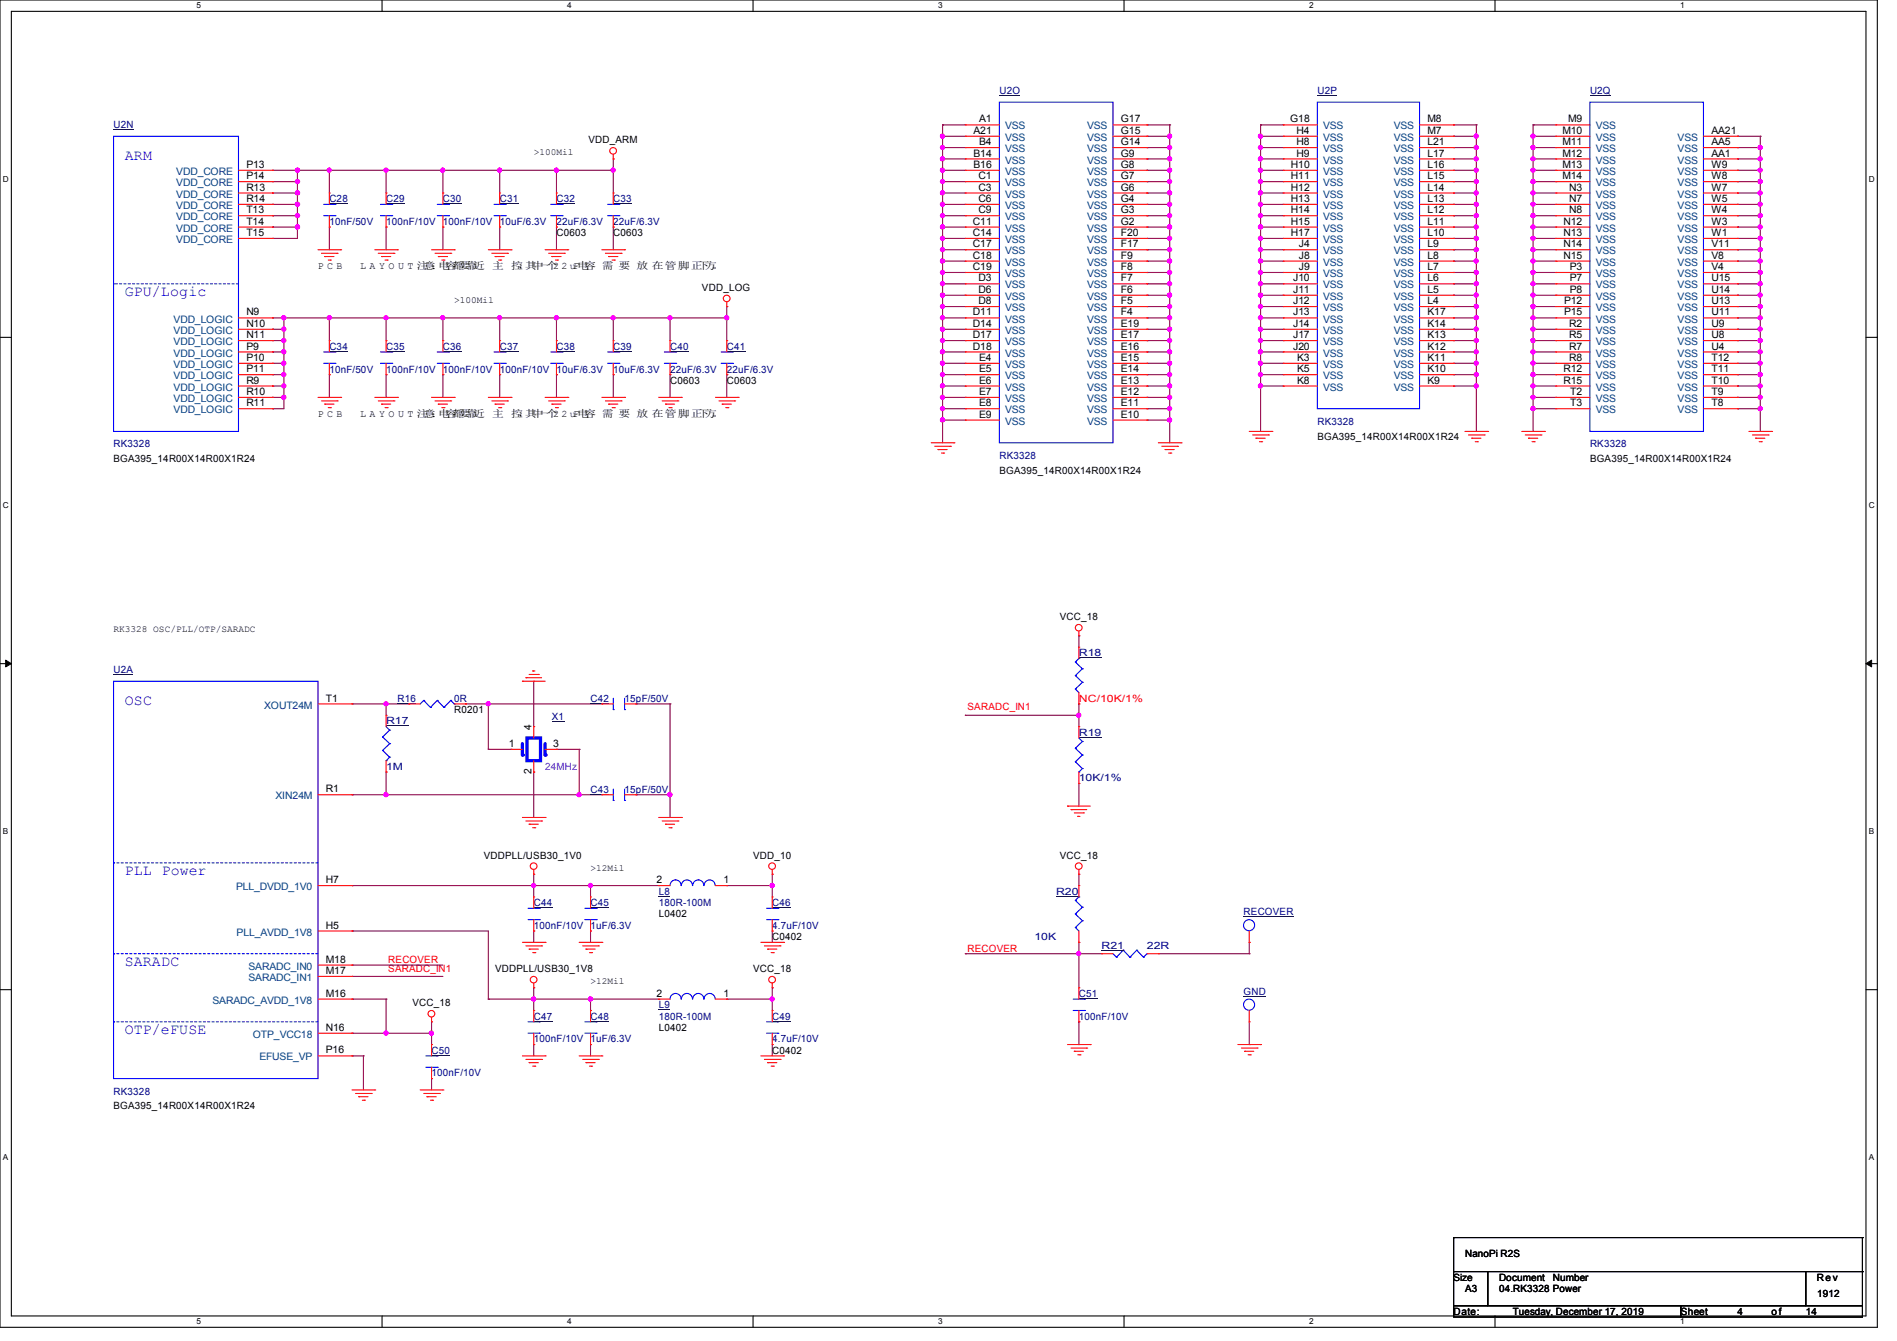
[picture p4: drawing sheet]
<svg xmlns="http://www.w3.org/2000/svg" width="297mm" height="210mm" viewBox="0 0 297 210" stroke-linecap="round" stroke-linejoin="round" font-family="sans-serif">
<defs><g id="words">
<g font-size="2.3" fill="#00f">
<text x="19.6" y="25">ARM</text>
<text x="19.6" y="46.4">GPU/Logic</text>
<text x="19.6" y="110.4">OSC</text>
<text x="19.6" y="137">PLL Power</text>
<text x="19.6" y="151.3">SARADC</text>
<text x="19.6" y="161.9">OTP/eFUSE</text>
</g>
<g font-size="1.6" fill="#000080">
<text x="156.5" y="14.8">U2O</text>
<text x="206.3" y="14.8">U2P</text>
<text x="248.9" y="14.8">U2Q</text>
<text x="17.8" y="20.1">U2N</text>
<text x="51.6" y="31.7">C28</text>
<text x="51.6" y="35.2">10nF/50V</text>
<text x="60.5" y="31.7">C29</text>
<text x="60.5" y="35.2">100nF/10V</text>
<text x="69.3" y="31.7">C30</text>
<text x="69.3" y="35.2">100nF/10V</text>
<text x="78.2" y="31.7">C31</text>
<text x="78.2" y="35.2">10uF/6.3V</text>
<text x="87.1" y="31.7">C32</text>
<text x="87.1" y="35.2">22uF/6.3V</text>
<text x="96" y="31.7">C33</text>
<text x="96" y="35.2">22uF/6.3V</text>
<text x="51.6" y="54.8">C34</text>
<text x="51.6" y="58.3">10nF/50V</text>
<text x="60.5" y="54.8">C35</text>
<text x="60.5" y="58.3">100nF/10V</text>
<text x="69.3" y="54.8">C36</text>
<text x="69.3" y="58.3">100nF/10V</text>
<text x="78.2" y="54.8">C37</text>
<text x="78.2" y="58.3">100nF/10V</text>
<text x="87.1" y="54.8">C38</text>
<text x="87.1" y="58.3">10uF/6.3V</text>
<text x="96" y="54.8">C39</text>
<text x="96" y="58.3">10uF/6.3V</text>
<text x="104.9" y="54.8">C40</text>
<text x="104.9" y="58.3">22uF/6.3V</text>
<text x="113.8" y="54.8">C41</text>
<text x="113.8" y="58.3">22uF/6.3V</text>
<text x="17.8" y="70.1">RK3328</text>
<text x="156.5" y="71.8">RK3328</text>
<text x="206.3" y="66.5">RK3328</text>
<text x="248.9" y="70.1">RK3328</text>
<text x="17.8" y="105.5">U2A</text>
<text x="168.9" y="102.8">R18</text>
<text x="60.4" y="113.5">R17</text>
<text x="62.2" y="109.9">R16</text>
<text x="71.1" y="109.9">0R</text>
<text x="86.4" y="112.7">X1</text>
<text x="92.5" y="109.9">C42</text>
<text x="97.8" y="109.9">15pF/50V</text>
<text x="168.9" y="115.2">R19</text>
<text x="60.4" y="120.6">1M</text>
<text x="92.5" y="124.1">C43</text>
<text x="97.8" y="124.1">15pF/50V</text>
<text x="168.9" y="122.3">10K/1%</text>
<text x="83.6" y="141.9">C44</text>
<text x="92.5" y="141.9">C45</text>
<text x="103.1" y="140.1">L8</text>
<text x="103.1" y="141.9">180R-100M</text>
<text x="120.9" y="141.9">C46</text>
<text x="165.3" y="140.1">R20</text>
<text x="194.7" y="143.3">RECOVER</text>
<text x="83.6" y="145.5">100nF/10V</text>
<text x="92.5" y="145.5">1uF/6.3V</text>
<text x="120.9" y="145.5">4.7uF/10V</text>
<text x="162" y="147.2">10K</text>
<text x="172.5" y="148.7">R21</text>
<text x="179.6" y="148.7">22R</text>
<text x="194.7" y="155.8">GND</text>
<text x="83.6" y="159.7">C47</text>
<text x="92.5" y="159.7">C48</text>
<text x="103.1" y="157.9">L9</text>
<text x="103.1" y="159.7">180R-100M</text>
<text x="120.9" y="159.7">C49</text>
<text x="168.9" y="156.1">C51</text>
<text x="168.9" y="159.7">100nF/10V</text>
<text x="67.6" y="165">C50</text>
<text x="83.6" y="163.2">100nF/10V</text>
<text x="92.5" y="163.2">1uF/6.3V</text>
<text x="120.9" y="163.2">4.7uF/10V</text>
<text x="17.8" y="171.4">RK3328</text>
<text x="67.6" y="168.6">100nF/10V</text>
</g>
<g font-size="1.6">
<text x="92.1" y="22.4">VDD_ARM</text>
<text x="152.4" y="21">A21</text>
<text x="153.3" y="19.2">A1</text>
<text x="153.3" y="22.7">B4</text>
<text x="175.5" y="22.7">G14</text>
<text x="175.5" y="21">G15</text>
<text x="175.5" y="19.2">G17</text>
<text x="202" y="19.2">G18</text>
<text x="203" y="21">H4</text>
<text x="203" y="22.7">H8</text>
<text x="223.5" y="22.7">L21</text>
<text x="223.5" y="21">M7</text>
<text x="223.5" y="19.2">M8</text>
<text x="244.6" y="21">M10</text>
<text x="244.6" y="22.7">M11</text>
<text x="245.5" y="19.2">M9</text>
<text x="268" y="22.7">AA5</text>
<text x="268" y="21">AA21</text>
<text x="38.6" y="26.3">P13</text>
<text x="38.6" y="28.1">P14</text>
<text x="38.6" y="29.8">R13</text>
<text x="152.4" y="24.5">B14</text>
<text x="152.4" y="26.3">B16</text>
<text x="153.2" y="28.1">C1</text>
<text x="153.2" y="29.8">C3</text>
<text x="175.5" y="29.8">G6</text>
<text x="175.5" y="28.1">G7</text>
<text x="175.5" y="26.3">G8</text>
<text x="175.5" y="24.5">G9</text>
<text x="202.1" y="26.3">H10</text>
<text x="202.1" y="28.1">H11</text>
<text x="202.1" y="29.8">H12</text>
<text x="203" y="24.5">H9</text>
<text x="223.5" y="29.8">L14</text>
<text x="223.5" y="28.1">L15</text>
<text x="223.5" y="26.3">L16</text>
<text x="223.5" y="24.5">L17</text>
<text x="244.6" y="24.5">M12</text>
<text x="244.6" y="26.3">M13</text>
<text x="244.6" y="28.1">M14</text>
<text x="245.7" y="29.8">N3</text>
<text x="268" y="29.8">W7</text>
<text x="268" y="28.1">W8</text>
<text x="268" y="26.3">W9</text>
<text x="268" y="24.5">AA1</text>
<text x="38.6" y="31.6">R14</text>
<text x="38.6" y="33.4">T13</text>
<text x="38.6" y="35.2">T14</text>
<text x="152.3" y="35.2">C11</text>
<text x="153.2" y="31.6">C6</text>
<text x="153.2" y="33.4">C9</text>
<text x="175.5" y="35.2">G2</text>
<text x="175.5" y="33.4">G3</text>
<text x="175.5" y="31.6">G4</text>
<text x="202.1" y="31.6">H13</text>
<text x="202.1" y="33.4">H14</text>
<text x="202.1" y="35.2">H15</text>
<text x="223.5" y="35.2">L11</text>
<text x="223.5" y="33.4">L12</text>
<text x="223.5" y="31.6">L13</text>
<text x="244.8" y="35.2">N12</text>
<text x="245.7" y="31.6">N7</text>
<text x="245.7" y="33.4">N8</text>
<text x="268" y="35.2">W3</text>
<text x="268" y="33.4">W4</text>
<text x="268" y="31.6">W5</text>
<text x="38.6" y="37">T15</text>
<text x="87.1" y="37">C0603</text>
<text x="96" y="37">C0603</text>
<text x="152.3" y="37">C14</text>
<text x="152.3" y="38.7">C17</text>
<text x="152.3" y="40.5">C18</text>
<text x="175.5" y="40.5">F9</text>
<text x="175.5" y="38.7">F17</text>
<text x="175.5" y="37">F20</text>
<text x="202.1" y="37">H17</text>
<text x="203.3" y="38.7">J4</text>
<text x="203.3" y="40.5">J8</text>
<text x="223.5" y="40.5">L8</text>
<text x="223.5" y="38.7">L9</text>
<text x="223.5" y="37">L10</text>
<text x="244.8" y="37">N13</text>
<text x="244.8" y="38.7">N14</text>
<text x="244.8" y="40.5">N15</text>
<text x="268" y="40.5">V8</text>
<text x="268" y="38.7">V11</text>
<text x="268" y="37">W1</text>
<text x="49.8" y="42.1">P C B</text>
<text x="56.4" y="42.1">L A Y O U T 注 ： 容 要 近</text>
<text x="66.4" y="42.1">意 电 都 靠</text>
<text x="77" y="42.1">主</text>
<text x="80" y="42.1">控 其 一 2 2 uF电</text>
<text x="81.1" y="42.1">， 中 个</text>
<text x="91.4" y="42.1">容 需 要 放 在管脚正 方</text>
<text x="109.3" y="42.1">下 。</text>
<text x="109.9" y="45.6">VDD_LOG</text>
<text x="152.3" y="42.3">C19</text>
<text x="153.2" y="44.1">D3</text>
<text x="153.2" y="45.8">D6</text>
<text x="153.2" y="47.6">D8</text>
<text x="175.5" y="47.6">F5</text>
<text x="175.5" y="45.8">F6</text>
<text x="175.5" y="44.1">F7</text>
<text x="175.5" y="42.3">F8</text>
<text x="202.5" y="44.1">J10</text>
<text x="202.5" y="45.8">J11</text>
<text x="202.5" y="47.6">J12</text>
<text x="203.3" y="42.3">J9</text>
<text x="223.5" y="47.6">L4</text>
<text x="223.5" y="45.8">L5</text>
<text x="223.5" y="44.1">L6</text>
<text x="223.5" y="42.3">L7</text>
<text x="244.9" y="47.6">P12</text>
<text x="245.8" y="42.3">P3</text>
<text x="245.8" y="44.1">P7</text>
<text x="245.8" y="45.8">P8</text>
<text x="268" y="47.6">U13</text>
<text x="268" y="45.8">U14</text>
<text x="268" y="44.1">U15</text>
<text x="268" y="42.3">V4</text>
<text x="38.6" y="49.4">N9</text>
<text x="38.6" y="51.2">N10</text>
<text x="38.6" y="53">N11</text>
<text x="152.3" y="49.4">D11</text>
<text x="152.3" y="51.2">D14</text>
<text x="152.3" y="53">D17</text>
<text x="175.5" y="53">E17</text>
<text x="175.5" y="51.2">E19</text>
<text x="175.5" y="49.4">F4</text>
<text x="202.5" y="49.4">J13</text>
<text x="202.5" y="51.2">J14</text>
<text x="202.5" y="53">J17</text>
<text x="223.5" y="53">K13</text>
<text x="223.5" y="51.2">K14</text>
<text x="223.5" y="49.4">K17</text>
<text x="244.9" y="49.4">P15</text>
<text x="245.7" y="51.2">R2</text>
<text x="245.7" y="53">R5</text>
<text x="268" y="53">U8</text>
<text x="268" y="51.2">U9</text>
<text x="268" y="49.4">U11</text>
<text x="38.6" y="54.7">P9</text>
<text x="38.6" y="56.5">P10</text>
<text x="38.6" y="58.3">P11</text>
<text x="152.3" y="54.7">D18</text>
<text x="153.3" y="56.5">E4</text>
<text x="153.3" y="58.3">E5</text>
<text x="175.5" y="58.3">E14</text>
<text x="175.5" y="56.5">E15</text>
<text x="175.5" y="54.7">E16</text>
<text x="202.5" y="54.7">J20</text>
<text x="203.1" y="56.5">K3</text>
<text x="203.1" y="58.3">K5</text>
<text x="223.5" y="58.3">K10</text>
<text x="223.5" y="56.5">K11</text>
<text x="223.5" y="54.7">K12</text>
<text x="244.8" y="58.3">R12</text>
<text x="245.7" y="54.7">R7</text>
<text x="245.7" y="56.5">R8</text>
<text x="268" y="58.3">T11</text>
<text x="268" y="56.5">T12</text>
<text x="268" y="54.7">U4</text>
<text x="38.6" y="60.1">R9</text>
<text x="38.6" y="61.8">R10</text>
<text x="38.6" y="63.6">R11</text>
<text x="49.8" y="65.2">P C B</text>
<text x="56.4" y="65.2">L A Y O U T 注 ： 容 要 近</text>
<text x="66.4" y="65.2">意 电 都 靠</text>
<text x="77" y="65.2">主</text>
<text x="80" y="65.2">控 其 一 2 2 uF电</text>
<text x="81.1" y="65.2">， 中 个</text>
<text x="91.4" y="65.2">容 需 要 放 在管脚正 方</text>
<text x="104.9" y="60.1">C0603</text>
<text x="109.3" y="65.2">下 。</text>
<text x="113.8" y="60.1">C0603</text>
<text x="153.3" y="60.1">E6</text>
<text x="153.3" y="61.8">E7</text>
<text x="153.3" y="63.6">E8</text>
<text x="153.3" y="65.4">E9</text>
<text x="175.5" y="65.4">E10</text>
<text x="175.5" y="63.6">E11</text>
<text x="175.5" y="61.8">E12</text>
<text x="175.5" y="60.1">E13</text>
<text x="203.1" y="60.1">K8</text>
<text x="223.5" y="60.1">K9</text>
<text x="244.8" y="60.1">R15</text>
<text x="245.9" y="61.8">T2</text>
<text x="245.9" y="63.6">T3</text>
<text x="268" y="63.6">T8</text>
<text x="268" y="61.8">T9</text>
<text x="268" y="60.1">T10</text>
<text x="206.3" y="68.8">BGA395_14R00X14R00X1R24</text>
<text x="17.8" y="72.4">BGA395_14R00X14R00X1R24</text>
<text x="156.5" y="74.2">BGA395_14R00X14R00X1R24</text>
<text x="248.9" y="72.4">BGA395_14R00X14R00X1R24</text>
<text x="165.9" y="97.1">VCC_18</text>
<text x="51" y="109.9">T1</text>
<text x="71.1" y="111.7">R0201</text>
<text x="79.7" y="117">1</text>
<text x="83.2" y="114.3" transform="rotate(-90 83.2 114.3)">4</text>
<text x="86.6" y="117">3</text>
<text x="51" y="124.1">R1</text>
<text x="83.2" y="121.2" transform="rotate(-90 83.2 121.2)">2</text>
<text x="75.7" y="134.5">VDDPLL/USB30_1V0</text>
<text x="117.9" y="134.5">VDD_10</text>
<text x="165.9" y="134.5">VCC_18</text>
<text x="51" y="138.3">H7</text>
<text x="102.8" y="138.3">2</text>
<text x="103.1" y="143.7">L0402</text>
<text x="113.3" y="138.3">1</text>
<text x="51" y="145.4">H5</text>
<text x="120.9" y="147.2">C0402</text>
<text x="51" y="150.7">M18</text>
<text x="51" y="152.5">M17</text>
<text x="77.5" y="152.2">VDDPLL/USB30_1V8</text>
<text x="117.9" y="152.2">VCC_18</text>
<text x="51" y="156.1">M16</text>
<text x="51" y="161.4">N16</text>
<text x="64.6" y="157.6">VCC_18</text>
<text x="102.8" y="156.1">2</text>
<text x="103.1" y="161.5">L0402</text>
<text x="113.3" y="156.1">1</text>
<text x="51" y="165">P16</text>
<text x="120.9" y="165">C0402</text>
<text x="17.8" y="173.7">BGA395_14R00X14R00X1R24</text>
<text x="229.4" y="196.9">NanoPi R2S</text>
<text x="227.6" y="200.6">Size</text>
<text x="229.4" y="202.4">A3</text>
<text x="234.7" y="200.6">Document</text>
<text x="234.7" y="202.4">04.RK3328 Power</text>
<text x="243.1" y="200.6">Number</text>
<text x="284.5" y="200.6">Rev</text>
<text x="284.5" y="203.1">1912</text>
<text x="227.6" y="205.9">Date:</text>
<text x="236.8" y="205.9">Tuesday, December 17, 2019</text>
<text x="263.1" y="205.9">Sheet</text>
<text x="272.1" y="205.9">4</text>
<text x="277.4" y="205.9">o f</text>
<text x="282.7" y="205.9">14</text>
</g>
<g font-size="1.6" fill="#004080">
<text x="157.4" y="20.3">VSS</text>
<text x="157.4" y="22.1">VSS</text>
<text x="157.4" y="23.8">VSS</text>
<text x="170.2" y="23.8">VSS</text>
<text x="170.2" y="22.1">VSS</text>
<text x="170.2" y="20.3">VSS</text>
<text x="207.2" y="20.3">VSS</text>
<text x="207.2" y="22.1">VSS</text>
<text x="207.2" y="23.8">VSS</text>
<text x="218.2" y="23.8">VSS</text>
<text x="218.2" y="22.1">VSS</text>
<text x="218.2" y="20.3">VSS</text>
<text x="249.8" y="20.3">VSS</text>
<text x="249.8" y="22.1">VSS</text>
<text x="249.8" y="23.8">VSS</text>
<text x="262.7" y="23.8">VSS</text>
<text x="262.7" y="22.1">VSS</text>
<text x="27.6" y="27.4">VDD_CORE</text>
<text x="27.6" y="29.2">VDD_CORE</text>
<text x="157.4" y="25.6">VSS</text>
<text x="157.4" y="27.4">VSS</text>
<text x="157.4" y="29.2">VSS</text>
<text x="170.2" y="29.2">VSS</text>
<text x="170.2" y="27.4">VSS</text>
<text x="170.2" y="25.6">VSS</text>
<text x="207.2" y="25.6">VSS</text>
<text x="207.2" y="27.4">VSS</text>
<text x="207.2" y="29.2">VSS</text>
<text x="218.2" y="29.2">VSS</text>
<text x="218.2" y="27.4">VSS</text>
<text x="218.2" y="25.6">VSS</text>
<text x="249.8" y="25.6">VSS</text>
<text x="249.8" y="27.4">VSS</text>
<text x="249.8" y="29.2">VSS</text>
<text x="262.7" y="29.2">VSS</text>
<text x="262.7" y="27.4">VSS</text>
<text x="262.7" y="25.6">VSS</text>
<text x="27.6" y="30.9">VDD_CORE</text>
<text x="27.6" y="32.7">VDD_CORE</text>
<text x="27.6" y="34.5">VDD_CORE</text>
<text x="157.4" y="30.9">VSS</text>
<text x="157.4" y="32.7">VSS</text>
<text x="157.4" y="34.5">VSS</text>
<text x="170.2" y="34.5">VSS</text>
<text x="170.2" y="32.7">VSS</text>
<text x="170.2" y="30.9">VSS</text>
<text x="207.2" y="30.9">VSS</text>
<text x="207.2" y="32.7">VSS</text>
<text x="207.2" y="34.5">VSS</text>
<text x="218.2" y="34.5">VSS</text>
<text x="218.2" y="32.7">VSS</text>
<text x="218.2" y="30.9">VSS</text>
<text x="249.8" y="30.9">VSS</text>
<text x="249.8" y="32.7">VSS</text>
<text x="249.8" y="34.5">VSS</text>
<text x="262.7" y="34.5">VSS</text>
<text x="262.7" y="32.7">VSS</text>
<text x="262.7" y="30.9">VSS</text>
<text x="27.6" y="36.3">VDD_CORE</text>
<text x="27.6" y="38.1">VDD_CORE</text>
<text x="157.4" y="36.3">VSS</text>
<text x="157.4" y="38.1">VSS</text>
<text x="157.4" y="39.8">VSS</text>
<text x="157.4" y="41.6">VSS</text>
<text x="170.2" y="41.6">VSS</text>
<text x="170.2" y="39.8">VSS</text>
<text x="170.2" y="38.1">VSS</text>
<text x="170.2" y="36.3">VSS</text>
<text x="207.2" y="36.3">VSS</text>
<text x="207.2" y="38.1">VSS</text>
<text x="207.2" y="39.8">VSS</text>
<text x="207.2" y="41.6">VSS</text>
<text x="218.2" y="41.6">VSS</text>
<text x="218.2" y="39.8">VSS</text>
<text x="218.2" y="38.1">VSS</text>
<text x="218.2" y="36.3">VSS</text>
<text x="249.8" y="36.3">VSS</text>
<text x="249.8" y="38.1">VSS</text>
<text x="249.8" y="39.8">VSS</text>
<text x="249.8" y="41.6">VSS</text>
<text x="262.7" y="41.6">VSS</text>
<text x="262.7" y="39.8">VSS</text>
<text x="262.7" y="38.1">VSS</text>
<text x="262.7" y="36.3">VSS</text>
<text x="157.4" y="43.4">VSS</text>
<text x="157.4" y="45.2">VSS</text>
<text x="157.4" y="46.9">VSS</text>
<text x="170.2" y="46.9">VSS</text>
<text x="170.2" y="45.2">VSS</text>
<text x="170.2" y="43.4">VSS</text>
<text x="207.2" y="43.4">VSS</text>
<text x="207.2" y="45.2">VSS</text>
<text x="207.2" y="46.9">VSS</text>
<text x="218.2" y="46.9">VSS</text>
<text x="218.2" y="45.2">VSS</text>
<text x="218.2" y="43.4">VSS</text>
<text x="249.8" y="43.4">VSS</text>
<text x="249.8" y="45.2">VSS</text>
<text x="249.8" y="46.9">VSS</text>
<text x="262.7" y="46.9">VSS</text>
<text x="262.7" y="45.2">VSS</text>
<text x="262.7" y="43.4">VSS</text>
<text x="27.2" y="50.5">VDD_LOGIC</text>
<text x="27.2" y="52.3">VDD_LOGIC</text>
<text x="157.4" y="48.7">VSS</text>
<text x="157.4" y="50.5">VSS</text>
<text x="157.4" y="52.3">VSS</text>
<text x="170.2" y="52.3">VSS</text>
<text x="170.2" y="50.5">VSS</text>
<text x="170.2" y="48.7">VSS</text>
<text x="207.2" y="48.7">VSS</text>
<text x="207.2" y="50.5">VSS</text>
<text x="207.2" y="52.3">VSS</text>
<text x="218.2" y="52.3">VSS</text>
<text x="218.2" y="50.5">VSS</text>
<text x="218.2" y="48.7">VSS</text>
<text x="249.8" y="48.7">VSS</text>
<text x="249.8" y="50.5">VSS</text>
<text x="249.8" y="52.3">VSS</text>
<text x="262.7" y="52.3">VSS</text>
<text x="262.7" y="50.5">VSS</text>
<text x="262.7" y="48.7">VSS</text>
<text x="27.2" y="54.1">VDD_LOGIC</text>
<text x="27.2" y="55.8">VDD_LOGIC</text>
<text x="27.2" y="57.6">VDD_LOGIC</text>
<text x="27.2" y="59.4">VDD_LOGIC</text>
<text x="157.4" y="54.1">VSS</text>
<text x="157.4" y="55.8">VSS</text>
<text x="157.4" y="57.6">VSS</text>
<text x="157.4" y="59.4">VSS</text>
<text x="170.2" y="59.4">VSS</text>
<text x="170.2" y="57.6">VSS</text>
<text x="170.2" y="55.8">VSS</text>
<text x="170.2" y="54.1">VSS</text>
<text x="207.2" y="54.1">VSS</text>
<text x="207.2" y="55.8">VSS</text>
<text x="207.2" y="57.6">VSS</text>
<text x="207.2" y="59.4">VSS</text>
<text x="218.2" y="59.4">VSS</text>
<text x="218.2" y="57.6">VSS</text>
<text x="218.2" y="55.8">VSS</text>
<text x="218.2" y="54.1">VSS</text>
<text x="249.8" y="54.1">VSS</text>
<text x="249.8" y="55.8">VSS</text>
<text x="249.8" y="57.6">VSS</text>
<text x="249.8" y="59.4">VSS</text>
<text x="262.7" y="59.4">VSS</text>
<text x="262.7" y="57.6">VSS</text>
<text x="262.7" y="55.8">VSS</text>
<text x="262.7" y="54.1">VSS</text>
<text x="27.2" y="61.2">VDD_LOGIC</text>
<text x="27.2" y="63">VDD_LOGIC</text>
<text x="27.2" y="64.7">VDD_LOGIC</text>
<text x="157.4" y="61.2">VSS</text>
<text x="157.4" y="63">VSS</text>
<text x="157.4" y="64.7">VSS</text>
<text x="170.2" y="64.7">VSS</text>
<text x="170.2" y="63">VSS</text>
<text x="170.2" y="61.2">VSS</text>
<text x="207.2" y="61.2">VSS</text>
<text x="218.2" y="61.2">VSS</text>
<text x="249.8" y="61.2">VSS</text>
<text x="249.8" y="63">VSS</text>
<text x="249.8" y="64.7">VSS</text>
<text x="262.7" y="64.7">VSS</text>
<text x="262.7" y="63">VSS</text>
<text x="262.7" y="61.2">VSS</text>
<text x="157.4" y="66.5">VSS</text>
<text x="170.2" y="66.5">VSS</text>
<text x="41.4" y="111">XOUT24M</text>
<text x="43.1" y="125.2">XIN24M</text>
<text x="37" y="139.4">PLL_DVDD_1V0</text>
<text x="37" y="146.5">PLL_AVDD_1V8</text>
<text x="38.9" y="151.8">SARADC_IN0</text>
<text x="38.9" y="153.6">SARADC_IN1</text>
<text x="33.3" y="157.2">SARADC_AVDD_1V8</text>
<text x="39.6" y="162.5">OTP_VCC18</text>
<text x="40.6" y="166.1">EFUSE_VP</text>
</g>
<g font-size="1.6" fill="#f00">
<text x="151.5" y="111.3">SARADC_IN1</text>
<text x="168.9" y="109.9">NC/10K/1%</text>
<text x="151.5" y="149">RECOVER</text>
<text x="60.8" y="152.1">SARADC_IN1</text>
<text x="60.8" y="150.8">RECOVER</text>
</g>
<text font-size="1.6" fill="#8000ff" x="85.3" y="120.6">24MHz</text>
<g font-size="1.5">
<text x="83.6" y="24.3">&gt;100Mil</text>
<text x="71.1" y="47.5">&gt;100Mil</text>
<text x="17.8" y="99">RK3328 OSC/PLL/OTP/SARADC</text>
<text x="92.5" y="136.4">&gt;12Mil</text>
<text x="92.5" y="154.1">&gt;12Mil</text>
</g>
<g font-size="1.3">
<text x="30.8" y="1.3">5</text>
<text x="88.8" y="1.3">4</text>
<text x="146.9" y="1.3">3</text>
<text x="205" y="1.3">2</text>
<text x="263.1" y="1.3">1</text>
<text x=".5" y="28.4">D</text>
<text x="292.6" y="28.4">D</text>
<text x=".5" y="79.5">C</text>
<text x="292.6" y="79.5">C</text>
<text x=".5" y="130.6">B</text>
<text x="292.6" y="130.6">B</text>
<text x=".5" y="181.7">A</text>
<text x="292.6" y="181.7">A</text>
<text x="30.8" y="207.4">5</text>
<text x="88.8" y="207.4">4</text>
<text x="146.9" y="207.4">3</text>
<text x="205" y="207.4">2</text>
<text x="263.1" y="207.4">1</text>
</g>
</g></defs>
<path d="M0 0h293.9v207.9h-293.9zM1.8 1.8h290.3v204.3h-290.3z" fill="none" stroke="#000" stroke-width=".17"/>
<g fill="#fff">
<path d="M30.8 .2h.7v1.4h-.7z"/>
<path d="M30.8 206.2h.7v1.4h-.7z"/>
</g>
<path d="M59.8 0v1.8M59.8 206.1v1.8" fill="none" stroke="#000" stroke-width=".17"/>
<g fill="#fff">
<path d="M88.8 .2h.7v1.4h-.7z"/>
<path d="M88.8 206.2h.7v1.4h-.7z"/>
</g>
<path d="M117.9 0v1.8M117.9 206.1v1.8" fill="none" stroke="#000" stroke-width=".17"/>
<g fill="#fff">
<path d="M146.9 .2h.7v1.4h-.7z"/>
<path d="M146.9 206.2h.7v1.4h-.7z"/>
</g>
<path d="M176 0v1.8M176 206.1v1.8" fill="none" stroke="#000" stroke-width=".17"/>
<g fill="#fff">
<path d="M205 .2h.7v1.4h-.7z"/>
<path d="M205 206.2h.7v1.4h-.7z"/>
</g>
<path d="M234.1 0v1.8M234.1 206.1v1.8" fill="none" stroke="#000" stroke-width=".17"/>
<g fill="#fff">
<path d="M263.1 .2h.6v1.4h-.6z"/>
<path d="M263.1 206.2h.6v1.4h-.6z"/>
<path d="M.5 27.3h.9v1.4h-.9z"/>
<path d="M292.6 27.3h.9v1.4h-.9z"/>
<path d="M.5 78.4h.9v1.4h-.9z"/>
<path d="M292.6 78.4h.9v1.4h-.9z"/>
</g>
<path d="M0 52.8h1.8M292.1 52.8h1.8" fill="none" stroke="#000" stroke-width=".17"/>
<g fill="#fff">
<path d="M.5 129.5h.8v1.4h-.8z"/>
<path d="M292.6 129.5h.8v1.4h-.8z"/>
</g>
<path d="M0 103.9h1.8M292.1 103.9h1.8" fill="none" stroke="#000" stroke-width=".17"/>
<path d="M.9 103.4l.9 .5-.9 .5zM292.1 103.9l.9-.5v1z" fill="#000" stroke="#000" stroke-width=".16"/>
<g fill="#fff">
<path d="M.5 180.5h.8v1.4h-.8z"/>
<path d="M292.6 180.5h.8v1.4h-.8z"/>
</g>
<g fill="none" stroke="#000" stroke-width=".17">
<path d="M0 155h1.8M292.1 155h1.8M227.6 199.1h5.3v5.4h-5.3zM227.6 193.8h.1M227.6 193.8v5.3M227.6 193.8h64M232.9 199.1h49.8v5.4h-49.8zM282.7 199.1h8.9v5.4h-8.9zM291.6 193.8h.1M291.6 199.1h.1M291.6 193.8v5.3M227.6 204.5h35.5v1.7h-35.5z"/>
<path d="M263.1 204.5h28.5v1.7h-28.5z"/>
</g>
<g fill="none" stroke="#800040" stroke-width=".17">
<path d="M147.6 19.6h.1M147.6 19.6v49.7M147.6 19.6h3.5M179.6 19.6h.1M179.6 19.6h3.5M183.1 19.6h.1M183.1 19.6v49.7M197.4 19.6h.1M197.4 19.6h3.5M197.4 19.6v48M227.6 19.6h.1M227.6 19.6h3.5"/>
<path d="M231.1 19.6h.1M231.1 19.6v48M240 19.6h.1M240 19.6h3.6M240 19.6v48M42.7 35.6h.1M42.7 37.3h.1M42.7 33.8h.1M42.7 28.4h.1M42.7 30.2h.1M42.7 32h.1M42.7 26.7h.1"/>
<path d="M42.7 26.7h53.3M42.7 35.6h3.9M42.7 33.8h3.9M42.7 32h3.9M42.7 30.2h3.9M42.7 28.4h3.9M46.6 26.7h.1M46.6 35.6h.1M46.6 33.8h.1M46.6 28.4h.1M46.6 30.2h.1M46.6 32h.1"/>
<path d="M46.6 26.7v10.6h-3.9M51.6 26.7h.1M51.6 35.6h.1M51.6 26.7v3.5M51.6 35.6v3.5M60.5 26.7h.1M60.5 35.6h.1M60.5 26.7v3.5M60.5 35.6v3.5M69.3 26.7h.1M69.3 35.6h.1M69.3 26.7v3.5"/>
<path d="M69.3 35.6v3.5M78.2 35.6h.1M78.2 26.7h.1M78.2 26.7v3.5M78.2 35.6v3.5M87.1 35.6h.1M87.1 26.7h.1M87.1 26.7v3.5M87.1 35.6v3.5M96 24.9h.1M96 35.6h.1M96 26.7h.1"/>
<path d="M96 24.9v5.3M96 35.6v3.5M147.6 39.1h.1M147.6 37.3h.1M147.6 35.6h.1M147.6 33.8h.1M147.6 32h.1M147.6 30.2h.1M147.6 28.4h.1M147.6 26.7h.1M147.6 24.9h.1M147.6 23.1h.1"/>
<path d="M147.6 21.3h.1M147.6 26.7h3.5M147.6 35.6h3.5M147.6 39.1h3.5M147.6 37.3h3.5M147.6 33.8h3.5M147.6 32h3.5M147.6 30.2h3.5M147.6 28.4h3.5M147.6 24.9h3.5M147.6 23.1h3.5M147.6 21.3h3.5"/>
<path d="M179.6 21.3h.1M179.6 23.1h.1M179.6 24.9h.1M179.6 26.7h.1M179.6 28.4h.1M179.6 30.2h.1M179.6 32h.1M179.6 33.8h.1M179.6 35.6h.1M179.6 37.3h.1M179.6 39.1h.1M179.6 26.7h3.5"/>
<path d="M179.6 35.6h3.5M179.6 39.1h3.5M179.6 37.3h3.5M179.6 33.8h3.5M179.6 32h3.5M179.6 30.2h3.5M179.6 28.4h3.5M179.6 24.9h3.5M179.6 23.1h3.5M179.6 21.3h3.5M183.1 32h.1M183.1 21.3h.1"/>
<path d="M183.1 23.1h.1M183.1 24.9h.1M183.1 26.7h.1M183.1 28.4h.1M183.1 30.2h.1M183.1 33.8h.1M183.1 35.6h.1M183.1 37.3h.1M183.1 39.1h.1M197.4 39.1h.1M197.4 37.3h.1M197.4 35.6h.1"/>
<path d="M197.4 33.8h.1M197.4 32h.1M197.4 30.2h.1M197.4 28.4h.1M197.4 26.7h.1M197.4 24.9h.1M197.4 23.1h.1M197.4 21.3h.1M197.4 26.7h3.5M197.4 35.6h3.5M197.4 39.1h3.5M197.4 37.3h3.5"/>
<path d="M197.4 33.8h3.5M197.4 32h3.5M197.4 30.2h3.5M197.4 28.4h3.5M197.4 24.9h3.5M197.4 23.1h3.5M197.4 21.3h3.5M227.6 26.7h.1M227.6 24.9h.1M227.6 23.1h.1M227.6 21.3h.1M227.6 33.8h.1"/>
<path d="M227.6 32h.1M227.6 30.2h.1M227.6 28.4h.1M227.6 39.1h.1M227.6 37.3h.1M227.6 35.6h.1M227.6 26.7h3.5M227.6 35.6h3.5M227.6 39.1h3.5M227.6 37.3h3.5M227.6 33.8h3.5M227.6 32h3.5"/>
<path d="M227.6 30.2h3.5M227.6 28.4h3.5M227.6 24.9h3.5M227.6 23.1h3.5M227.6 21.3h3.5M231.1 32h.1M231.1 26.7h.1M231.1 24.9h.1M231.1 23.1h.1M231.1 21.3h.1M231.1 35.6h.1M231.1 33.8h.1"/>
<path d="M231.1 30.2h.1M231.1 28.4h.1M231.1 39.1h.1M231.1 37.3h.1M240 21.3h.1M240 39.1h.1M240 37.3h.1M240 35.6h.1M240 33.8h.1M240 32h.1M240 30.2h.1M240 28.4h.1"/>
<path d="M240 26.7h.1M240 24.9h.1M240 23.1h.1M240 26.7h3.6M240 35.6h3.6M240 39.1h3.6M240 37.3h3.6M240 33.8h3.6M240 32h3.6M240 30.2h3.6M240 28.4h3.6M240 24.9h3.6"/>
<path d="M240 23.1h3.6M240 21.3h3.6M272 26.7h.1M272 24.9h.1M272 23.1h.1M272 21.3h.1M272 33.8h.1M272 32h.1M272 30.2h.1M272 28.4h.1M272 39.1h.1M272 37.3h.1"/>
<path d="M272 35.6h.1M272 26.7h3.6M272 35.6h3.6M272 39.1h3.6M272 37.3h3.6M272 33.8h3.6M272 32h3.6M272 30.2h3.6M272 28.4h3.6M272 24.9h3.6M272 23.1h3.6M272 21.3h3.6"/>
<path d="M275.6 32h.1M275.6 26.7h.1M275.6 24.9h.1M275.6 23.1h.1M275.6 21.3h.1M275.6 35.6h.1M275.6 33.8h.1M275.6 30.2h.1M275.6 28.4h.1M275.6 39.1h.1M275.6 37.3h.1M275.6 21.3v46.3"/>
<path d="M42.7 51.6h.1M42.7 49.8h.1M42.7 58.7h.1M42.7 56.9h.1M42.7 55.1h.1M42.7 53.3h.1M42.7 51.6h1.7M42.7 53.3h1.7M42.7 49.8h71.1M42.7 58.7h1.7M42.7 56.9h1.7M42.7 55.1h1.7"/>
<path d="M44.4 49.8h.1M44.4 51.6h.1M44.4 53.3h.1M44.4 55.1h.1M44.4 56.9h.1M44.4 58.7h.1M44.4 49.8v14.2h-1.7M51.6 49.8h.1M51.6 58.7h.1M51.6 49.8v3.5M51.6 58.7v3.5M60.5 49.8h.1"/>
<path d="M60.5 58.7h.1M60.5 49.8v3.5M60.5 58.7v3.5M69.3 49.8h.1M69.3 58.7h.1M69.3 49.8v3.5M69.3 58.7v3.5M78.2 49.8h.1M78.2 58.7h.1M78.2 49.8v3.5M78.2 58.7v3.5M87.1 58.7h.1"/>
<path d="M87.1 49.8h.1M87.1 49.8v3.5M87.1 58.7v3.5M96 49.8h.1M96 58.7h.1M96 49.8v3.5M96 58.7v3.5M104.9 49.8h.1M104.9 58.7h.1M104.9 49.8v3.5M104.9 58.7v3.5M113.8 48h.1"/>
<path d="M113.8 58.7h.1M113.8 49.8h.1M113.8 48v5.3M113.8 58.7v3.5M147.6 53.3h.1M147.6 51.6h.1M147.6 40.9h.1M147.6 49.8h.1M147.6 48h.1M147.6 46.2h.1M147.6 44.4h.1M147.6 42.7h.1"/>
<path d="M147.6 55.1h.1M147.6 56.9h.1M147.6 58.7h.1M147.6 51.6h3.5M147.6 53.3h3.5M147.6 49.8h3.5M147.6 58.7h3.5M147.6 56.9h3.5M147.6 55.1h3.5M147.6 40.9h3.5M147.6 48h3.5M147.6 46.2h3.5"/>
<path d="M147.6 44.4h3.5M147.6 42.7h3.5M179.6 44.4h.1M179.6 53.3h.1M179.6 51.6h.1M179.6 49.8h.1M179.6 48h.1M179.6 46.2h.1M179.6 40.9h.1M179.6 42.7h.1M179.6 55.1h.1M179.6 56.9h.1"/>
<path d="M179.6 58.7h.1M179.6 51.6h3.5M179.6 53.3h3.5M179.6 49.8h3.5M179.6 58.7h3.5M179.6 56.9h3.5M179.6 55.1h3.5M179.6 40.9h3.5M179.6 48h3.5M179.6 46.2h3.5M179.6 44.4h3.5M179.6 42.7h3.5"/>
<path d="M183.1 44.4h.1M183.1 53.3h.1M183.1 51.6h.1M183.1 49.8h.1M183.1 48h.1M183.1 46.2h.1M183.1 40.9h.1M183.1 42.7h.1M183.1 55.1h.1M183.1 56.9h.1M183.1 58.7h.1M197.4 55.1h.1"/>
<path d="M197.4 56.9h.1M197.4 58.7h.1M197.4 53.3h.1M197.4 51.6h.1M197.4 40.9h.1M197.4 49.8h.1M197.4 48h.1M197.4 46.2h.1M197.4 44.4h.1M197.4 42.7h.1M197.4 51.6h3.5M197.4 53.3h3.5"/>
<path d="M197.4 49.8h3.5M197.4 58.7h3.5M197.4 56.9h3.5M197.4 55.1h3.5M197.4 40.9h3.5M197.4 48h3.5M197.4 46.2h3.5M197.4 44.4h3.5M197.4 42.7h3.5M227.6 44.4h.1M227.6 49.8h.1M227.6 51.6h.1"/>
<path d="M227.6 53.3h.1M227.6 46.2h.1M227.6 48h.1M227.6 40.9h.1M227.6 42.7h.1M227.6 55.1h.1M227.6 56.9h.1M227.6 58.7h.1M227.6 51.6h3.5M227.6 53.3h3.5M227.6 49.8h3.5M227.6 58.7h3.5"/>
<path d="M227.6 56.9h3.5M227.6 55.1h3.5M227.6 40.9h3.5M227.6 48h3.5M227.6 46.2h3.5M227.6 44.4h3.5M227.6 42.7h3.5M231.1 44.4h.1M231.1 49.8h.1M231.1 51.6h.1M231.1 53.3h.1M231.1 46.2h.1"/>
<path d="M231.1 48h.1M231.1 42.7h.1M231.1 40.9h.1M231.1 55.1h.1M231.1 56.9h.1M231.1 58.7h.1M240 55.1h.1M240 56.9h.1M240 58.7h.1M240 53.3h.1M240 51.6h.1M240 40.9h.1"/>
<path d="M240 49.8h.1M240 48h.1M240 46.2h.1M240 44.4h.1M240 42.7h.1M240 51.6h3.6M240 53.3h3.6M240 49.8h3.6M240 58.7h3.6M240 56.9h3.6M240 55.1h3.6M240 40.9h3.6"/>
<path d="M240 48h3.6M240 46.2h3.6M240 44.4h3.6M240 42.7h3.6M272 44.4h.1M272 49.8h.1M272 51.6h.1M272 53.3h.1M272 46.2h.1M272 48h.1M272 40.9h.1M272 42.7h.1"/>
<path d="M272 55.1h.1M272 56.9h.1M272 58.7h.1M272 51.6h3.6M272 53.3h3.6M272 49.8h3.6M272 58.7h3.6M272 56.9h3.6M272 55.1h3.6M272 40.9h3.6M272 48h3.6M272 46.2h3.6"/>
<path d="M272 44.4h3.6M272 42.7h3.6M275.6 44.4h.1M275.6 49.8h.1M275.6 51.6h.1M275.6 53.3h.1M275.6 46.2h.1M275.6 48h.1M275.6 42.7h.1M275.6 40.9h.1M275.6 55.1h.1M275.6 56.9h.1"/>
<path d="M275.6 58.7h.1M42.7 64h.1M42.7 60.5h.1M42.7 62.2h.1M42.7 60.5h1.7M42.7 62.2h1.7M44.4 60.5h.1M44.4 62.2h.1M147.6 60.5h.1M147.6 62.2h.1M147.6 64h.1M147.6 65.8h.1"/>
<path d="M147.6 64h3.5M147.6 60.5h3.5M147.6 62.2h3.5M147.6 65.8h3.5M179.6 60.5h.1M179.6 62.2h.1M179.6 64h.1M179.6 65.8h.1M179.6 64h3.5M179.6 60.5h3.5M179.6 62.2h3.5M179.6 65.8h3.5"/>
<path d="M183.1 60.5h.1M183.1 62.2h.1M183.1 64h.1M183.1 65.8h.1M197.4 60.5h.1M197.4 60.5h3.5M227.6 60.5h.1M227.6 60.5h3.5M231.1 60.5h.1M240 60.5h.1M240 62.2h.1M240 64h.1"/>
<path d="M240 64h3.6M240 60.5h3.6M240 62.2h3.6M272 60.5h.1M272 62.2h.1M272 64h.1M272 64h3.6M272 60.5h3.6M272 62.2h3.6M275.6 60.5h.1M275.6 62.2h.1M275.6 64h.1"/>
<path d="M168.9 99.6h.1M168.9 99.6v1.7M55.1 110.2h.1M55.1 110.2h8.9M60.5 110.2h.1M60.5 110.2v1.8M72.9 110.2h.1M72.9 110.2h21.3M76.5 117.3h.1M76.5 110.2h.1M76.5 110.2v7.1M76.5 117.3h3.5"/>
<path d="M83.6 106.7h.1M83.6 106.7v7.1M87.1 117.3h.1M87.1 117.3h3.6M90.7 117.3h.1M90.7 117.3v7.2M99.6 110.2h.1M99.6 110.2h5.3M104.9 110.2h.1M104.9 110.2v17.8M151.1 112h.1M151.1 112h17.8"/>
<path d="M168.9 112h.1M168.9 110.2h.1M168.9 110.2v3.6M55.1 138.7h.1M55.1 124.5h.1M55.1 138.7h48M55.1 124.5h39.1M60.5 120.9h.1M60.5 124.5h.1M60.5 120.9v3.6M83.6 136.9h.1M83.6 138.7h.1"/>
<path d="M83.6 120.9h.1M83.6 120.9v7.1M83.6 136.9v3.6M90.7 124.5h.1M92.5 138.7h.1M92.5 138.7v1.8M99.6 124.5h.1M99.6 124.5h5.3M104.9 124.5h.1M113.8 138.7h.1M113.8 138.7h7.1M120.9 136.9h.1"/>
<path d="M120.9 138.7h.1M120.9 136.9v3.6M168.9 122.7h.1M168.9 136.9h.1M168.9 122.7v3.5M168.9 136.9v1.8M55.1 156.5h.1M55.1 145.8h.1M55.1 152.9h.1M55.1 151.1h.1M55.1 156.5h5.4M55.1 145.8h21.4v10.7"/>
<path d="M55.1 152.9h14.2M55.1 151.1h14.2M60.5 156.5h.1M60.5 156.5v5.3M76.5 156.5h.1M76.5 156.5h26.6M83.6 156.5h.1M83.6 154.7h.1M83.6 145.8h.1M83.6 145.8v1.8M83.6 154.7v3.5M92.5 156.5h.1"/>
<path d="M92.5 145.8h.1M92.5 145.8v1.8M92.5 156.5v1.7M113.8 156.5h.1M113.8 156.5h7.1M120.9 154.7h.1M120.9 145.8h.1M120.9 156.5h.1M120.9 145.8v1.8M120.9 154.7v3.5M151.1 149.4h.1M151.1 149.4h21.4"/>
<path d="M168.9 149.4h.1M168.9 147.6h.1M168.9 147.6v7.1M181.4 149.4h14.2M195.6 149.4h.1M195.6 147.6h.1M195.6 147.6v1.8M55.1 161.8h.1M55.1 165.4h.1M55.1 161.8h12.5M55.1 165.4h1.8M56.9 165.4h.1"/>
<path d="M56.9 165.4v5.3M60.5 161.8h.1M67.6 161.8h.1M67.6 168.9h.1M67.6 160h.1M67.6 160v3.6M67.6 168.9v1.8M83.6 163.6h.1M83.6 163.6v1.8M92.5 163.6h.1M92.5 163.6v1.8M120.9 163.6h.1"/>
<path d="M120.9 163.6v1.8M168.9 160h.1M168.9 160v3.6M195.6 163.6h.1M195.6 160v3.6"/>
</g>
<g fill="#f0f" stroke="#f0f" stroke-width=".17">
<circle cx="147.6" cy="51.5" r=".32"/>
<circle cx="147.6" cy="53.3" r=".32"/>
<circle cx="60.4" cy="26.6" r=".32"/>
<circle cx="78.2" cy="26.6" r=".32"/>
<circle cx="69.3" cy="26.6" r=".32"/>
<circle cx="96" cy="26.6" r=".32"/>
<circle cx="51.5" cy="26.6" r=".32"/>
<circle cx="60.4" cy="49.8" r=".32"/>
<circle cx="51.5" cy="49.8" r=".32"/>
<circle cx="78.2" cy="49.8" r=".32"/>
<circle cx="69.3" cy="49.8" r=".32"/>
<circle cx="96" cy="49.8" r=".32"/>
<circle cx="87.1" cy="49.8" r=".32"/>
<circle cx="44.4" cy="51.5" r=".32"/>
<circle cx="44.4" cy="55.1" r=".32"/>
<circle cx="44.4" cy="53.3" r=".32"/>
<circle cx="44.4" cy="58.7" r=".32"/>
<circle cx="44.4" cy="56.9" r=".32"/>
<circle cx="44.4" cy="49.8" r=".32"/>
<circle cx="147.6" cy="40.9" r=".32"/>
<circle cx="147.6" cy="39.1" r=".32"/>
<circle cx="147.6" cy="37.3" r=".32"/>
<circle cx="147.6" cy="35.5" r=".32"/>
<circle cx="147.6" cy="33.8" r=".32"/>
<circle cx="147.6" cy="32" r=".32"/>
<circle cx="147.6" cy="30.2" r=".32"/>
<circle cx="147.6" cy="28.4" r=".32"/>
<circle cx="147.6" cy="26.6" r=".32"/>
<circle cx="147.6" cy="24.9" r=".32"/>
<circle cx="147.6" cy="23.1" r=".32"/>
<circle cx="147.6" cy="21.3" r=".32"/>
<circle cx="147.6" cy="49.8" r=".32"/>
<circle cx="147.6" cy="48" r=".32"/>
<circle cx="147.6" cy="46.2" r=".32"/>
<circle cx="147.6" cy="44.4" r=".32"/>
<circle cx="147.6" cy="42.7" r=".32"/>
<circle cx="44.4" cy="60.4" r=".32"/>
<circle cx="44.4" cy="62.2" r=".32"/>
<circle cx="183.1" cy="44.4" r=".32"/>
<circle cx="183.1" cy="55.1" r=".32"/>
<circle cx="183.1" cy="53.3" r=".32"/>
<circle cx="183.1" cy="51.5" r=".32"/>
<circle cx="183.1" cy="49.8" r=".32"/>
<circle cx="183.1" cy="48" r=".32"/>
<circle cx="183.1" cy="46.2" r=".32"/>
<circle cx="183.1" cy="21.3" r=".32"/>
<circle cx="183.1" cy="23.1" r=".32"/>
<circle cx="183.1" cy="24.9" r=".32"/>
<circle cx="183.1" cy="28.4" r=".32"/>
<circle cx="183.1" cy="26.6" r=".32"/>
<circle cx="183.1" cy="30.2" r=".32"/>
<circle cx="183.1" cy="32" r=".32"/>
<circle cx="183.1" cy="33.8" r=".32"/>
<circle cx="183.1" cy="35.5" r=".32"/>
<circle cx="183.1" cy="37.3" r=".32"/>
<circle cx="183.1" cy="40.9" r=".32"/>
<circle cx="183.1" cy="39.1" r=".32"/>
<circle cx="183.1" cy="42.7" r=".32"/>
<circle cx="183.1" cy="56.9" r=".32"/>
<circle cx="183.1" cy="58.7" r=".32"/>
<circle cx="183.1" cy="62.2" r=".32"/>
<circle cx="183.1" cy="60.4" r=".32"/>
<circle cx="147.6" cy="55.1" r=".32"/>
<circle cx="147.6" cy="56.9" r=".32"/>
<circle cx="147.6" cy="58.7" r=".32"/>
<circle cx="147.6" cy="60.4" r=".32"/>
<circle cx="147.6" cy="62.2" r=".32"/>
<circle cx="231.1" cy="49.8" r=".32"/>
<circle cx="231.1" cy="51.5" r=".32"/>
<circle cx="231.1" cy="55.1" r=".32"/>
<circle cx="231.1" cy="53.3" r=".32"/>
<circle cx="231.1" cy="48" r=".32"/>
<circle cx="231.1" cy="46.2" r=".32"/>
<circle cx="231.1" cy="28.4" r=".32"/>
<circle cx="231.1" cy="26.6" r=".32"/>
<circle cx="231.1" cy="24.9" r=".32"/>
<circle cx="231.1" cy="23.1" r=".32"/>
<circle cx="231.1" cy="21.3" r=".32"/>
<circle cx="231.1" cy="35.5" r=".32"/>
<circle cx="231.1" cy="33.8" r=".32"/>
<circle cx="231.1" cy="32" r=".32"/>
<circle cx="231.1" cy="30.2" r=".32"/>
<circle cx="231.1" cy="44.4" r=".32"/>
<circle cx="231.1" cy="42.7" r=".32"/>
<circle cx="231.1" cy="40.9" r=".32"/>
<circle cx="231.1" cy="39.1" r=".32"/>
<circle cx="231.1" cy="37.3" r=".32"/>
<circle cx="231.1" cy="58.7" r=".32"/>
<circle cx="231.1" cy="56.9" r=".32"/>
<circle cx="231.1" cy="60.4" r=".32"/>
<circle cx="197.3" cy="56.9" r=".32"/>
<circle cx="197.3" cy="58.7" r=".32"/>
<circle cx="197.3" cy="60.4" r=".32"/>
<circle cx="197.3" cy="55.1" r=".32"/>
<circle cx="197.3" cy="53.3" r=".32"/>
<circle cx="197.3" cy="51.5" r=".32"/>
<circle cx="197.3" cy="40.9" r=".32"/>
<circle cx="197.3" cy="39.1" r=".32"/>
<circle cx="197.3" cy="37.3" r=".32"/>
<circle cx="197.3" cy="35.5" r=".32"/>
<circle cx="197.3" cy="33.8" r=".32"/>
<circle cx="197.3" cy="32" r=".32"/>
<circle cx="197.3" cy="30.2" r=".32"/>
<circle cx="197.3" cy="28.4" r=".32"/>
<circle cx="197.3" cy="26.6" r=".32"/>
<circle cx="197.3" cy="24.9" r=".32"/>
<circle cx="197.3" cy="21.3" r=".32"/>
<circle cx="197.3" cy="23.1" r=".32"/>
<circle cx="197.3" cy="42.7" r=".32"/>
<circle cx="197.3" cy="49.8" r=".32"/>
<circle cx="197.3" cy="48" r=".32"/>
<circle cx="197.3" cy="46.2" r=".32"/>
<circle cx="197.3" cy="44.4" r=".32"/>
<circle cx="275.6" cy="44.4" r=".32"/>
<circle cx="275.6" cy="49.8" r=".32"/>
<circle cx="275.6" cy="51.5" r=".32"/>
<circle cx="275.6" cy="55.1" r=".32"/>
<circle cx="275.6" cy="53.3" r=".32"/>
<circle cx="275.6" cy="33.8" r=".32"/>
<circle cx="275.6" cy="32" r=".32"/>
<circle cx="275.6" cy="46.2" r=".32"/>
<circle cx="275.6" cy="48" r=".32"/>
<circle cx="275.6" cy="28.4" r=".32"/>
<circle cx="275.6" cy="26.6" r=".32"/>
<circle cx="275.6" cy="24.9" r=".32"/>
<circle cx="275.6" cy="23.1" r=".32"/>
<circle cx="275.6" cy="35.5" r=".32"/>
<circle cx="275.6" cy="30.2" r=".32"/>
<circle cx="275.6" cy="42.7" r=".32"/>
<circle cx="275.6" cy="40.9" r=".32"/>
<circle cx="275.6" cy="39.1" r=".32"/>
<circle cx="275.6" cy="37.3" r=".32"/>
<circle cx="275.6" cy="56.9" r=".32"/>
<circle cx="275.6" cy="60.4" r=".32"/>
<circle cx="275.6" cy="58.7" r=".32"/>
<circle cx="275.6" cy="62.2" r=".32"/>
<circle cx="240" cy="56.9" r=".32"/>
<circle cx="240" cy="58.7" r=".32"/>
<circle cx="240" cy="60.4" r=".32"/>
<circle cx="240" cy="55.1" r=".32"/>
<circle cx="240" cy="53.3" r=".32"/>
<circle cx="240" cy="62.2" r=".32"/>
<circle cx="240" cy="51.5" r=".32"/>
<circle cx="240" cy="21.3" r=".32"/>
<circle cx="240" cy="40.9" r=".32"/>
<circle cx="240" cy="39.1" r=".32"/>
<circle cx="240" cy="37.3" r=".32"/>
<circle cx="240" cy="35.5" r=".32"/>
<circle cx="240" cy="33.8" r=".32"/>
<circle cx="240" cy="32" r=".32"/>
<circle cx="240" cy="30.2" r=".32"/>
<circle cx="240" cy="28.4" r=".32"/>
<circle cx="240" cy="26.6" r=".32"/>
<circle cx="240" cy="24.9" r=".32"/>
<circle cx="240" cy="23.1" r=".32"/>
<circle cx="240" cy="49.8" r=".32"/>
<circle cx="240" cy="48" r=".32"/>
<circle cx="240" cy="46.2" r=".32"/>
<circle cx="240" cy="44.4" r=".32"/>
<circle cx="240" cy="42.7" r=".32"/>
<circle cx="240" cy="64" r=".32"/>
<circle cx="275.6" cy="64" r=".32"/>
<circle cx="147.6" cy="64" r=".32"/>
<circle cx="147.6" cy="65.8" r=".32"/>
<circle cx="183.1" cy="64" r=".32"/>
<circle cx="183.1" cy="65.8" r=".32"/>
<circle cx="87.1" cy="26.6" r=".32"/>
<circle cx="46.6" cy="35.5" r=".33"/>
<circle cx="46.6" cy="30.2" r=".33"/>
<circle cx="46.6" cy="33.8" r=".33"/>
<circle cx="46.6" cy="32" r=".33"/>
<circle cx="46.6" cy="28.4" r=".33"/>
<circle cx="46.6" cy="26.6" r=".33"/>
<circle cx="92.4" cy="156.4" r=".32"/>
<circle cx="83.5" cy="138.7" r=".32"/>
<circle cx="90.7" cy="124.4" r=".32"/>
<circle cx="60.4" cy="124.4" r=".32"/>
<circle cx="83.5" cy="156.4" r=".32"/>
<circle cx="60.4" cy="110.2" r=".32"/>
<circle cx="60.4" cy="161.8" r=".32"/>
<circle cx="67.5" cy="161.8" r=".32"/>
<circle cx="92.4" cy="138.7" r=".32"/>
<circle cx="120.9" cy="138.7" r=".32"/>
<circle cx="120.9" cy="156.4" r=".32"/>
<circle cx="113.8" cy="49.8" r=".32"/>
<circle cx="104.9" cy="49.8" r=".32"/>
<circle cx="104.9" cy="124.4" r=".32"/>
<circle cx="76.4" cy="110.2" r=".32"/>
<circle cx="168.9" cy="149.3" r=".32"/>
<circle cx="168.9" cy="112" r=".32"/>
</g>
<g fill="none" stroke="#f00" stroke-width=".17">
<path d="M37.3 26.7h5.4M37.3 28.4h5.4M37.3 30.2h5.4M37.3 32h5.4M37.3 33.8h5.4M37.3 35.6h5.4M37.3 37.3h5.4M42.7 26.7h.1M42.7 28.4h.1M42.7 30.2h.1M42.7 32h.1M42.7 33.8h.1"/>
<path d="M42.7 35.6h.1M42.7 37.3h.1M49.8 39.1h3.5M50.3 39.7h2.5M51.6 35.6h.1M51.6 30.2h.1M51.6 30.2v1.8M51.6 33.8v1.8M52.8 39.7h.1M53.3 39.1h.1M58.7 39.1h3.5M59.2 39.7h2.5"/>
<path d="M61.7 39.7h.1M62.2 39.1h.1M67.6 39.1h3.5M68.1 39.7h2.5M70.6 39.7h.1M71.1 39.1h.1M76.5 39.1h3.5M77 39.7h2.5M79.5 39.7h.1M80 39.1h.1M85.3 39.1h3.6M85.9 39.7h2.4"/>
<path d="M88.3 39.7h.1M88.9 39.1h.1M94.2 39.1h3.6M94.8 39.7h2.4M96 24.9h.1M96 24.2v.7M97.2 39.7h.1M97.8 39.1h.1M37.3 49.8h5.4M37.3 51.6h5.4M37.3 53.3h5.4M37.3 55.1h5.4"/>
<path d="M37.3 56.9h5.4M37.3 58.7h5.4M42.7 49.8h.1M42.7 51.6h.1M42.7 53.3h.1M42.7 55.1h.1M42.7 56.9h.1M42.7 58.7h.1M50.8 40.2h.1M50.8 40.2h1.5M51.4 40.7h.3M51.6 58.7h.1"/>
<path d="M51.6 53.3h.1M51.6 53.3v1.8M51.6 56.9v1.8M51.7 40.7h.1M59.7 40.2h.1M59.7 40.2h1.5M60.3 40.7h.3M60.6 40.7h.1M68.6 40.2h.1M68.6 40.2h1.5M69.2 40.7h.3M69.5 40.7h.1"/>
<path d="M77.5 40.2h.1M77.5 40.2h1.5M78.1 40.7h.3M78.4 40.7h.1M86.4 40.2h.1M86.4 40.2h1.4M87 40.7h.3M87.3 40.7h.1M95.3 40.2h.1M95.3 40.2h1.4M95.8 40.7h.4M96.2 40.7h.1"/>
<path d="M113.8 48h.1M113.8 47.3v.7M37.3 62.2h5.4M37.3 60.5h5.4M37.3 64h5.4M42.7 60.5h.1M42.7 62.2h.1M42.7 64h.1M49.8 62.2h3.5M50.3 62.8h2.5M50.8 63.3h.1M50.8 63.3h1.5"/>
<path d="M51.4 63.8h.3M51.7 63.8h.1M52.8 62.8h.1M53.3 62.2h.1M58.7 62.2h3.5M59.2 62.8h2.5M59.7 63.3h.1M59.7 63.3h1.5M60.3 63.8h.3M60.6 63.8h.1M61.7 62.8h.1M62.2 62.2h.1"/>
<path d="M67.6 62.2h3.5M68.1 62.8h2.5M68.6 63.3h.1M68.6 63.3h1.5M69.2 63.8h.3M69.5 63.8h.1M70.6 62.8h.1M71.1 62.2h.1M76.5 62.2h3.5M77 62.8h2.5M77.5 63.3h.1M77.5 63.3h1.5"/>
<path d="M78.1 63.8h.3M78.4 63.8h.1M79.5 62.8h.1M80 62.2h.1M85.3 62.2h3.6M85.9 62.8h2.4M86.4 63.3h.1M86.4 63.3h1.4M87 63.8h.3M87.3 63.8h.1M88.3 62.8h.1M88.9 62.2h.1"/>
<path d="M94.2 62.2h3.6M94.8 62.8h2.4M95.3 63.3h.1M95.3 63.3h1.4M95.8 63.8h.4M96.2 63.8h.1M97.2 62.8h.1M97.8 62.2h.1M103.1 62.2h3.6M103.7 62.8h2.4M104.2 63.3h.1M104.2 63.3h1.4"/>
<path d="M104.7 63.8h.4M105.1 63.8h.1M106.1 62.8h.1M106.7 62.2h.1M112 62.2h3.6M112.6 62.8h2.4M113.1 63.3h.1M113.1 63.3h1.4M113.6 63.8h.4M114 63.8h.1M115 62.8h.1M115.6 62.2h.1"/>
<path d="M145.8 69.3h3.6M146.3 69.9h2.5M146.9 70.4h.1M146.9 70.4h1.4M147.4 71h.3M147.7 71h.1M148.8 69.9h.1M149.4 69.3h.1M181.4 69.3h3.5M181.9 69.9h2.5M182.4 70.4h.1M182.4 70.4h1.5"/>
<path d="M183 71h.3M183.3 71h.1M184.4 69.9h.1M184.9 69.3h.1M195.6 67.6h3.5M196.1 68.1h2.5M196.6 68.6h.1M196.6 68.6h1.5M197.2 69.2h.3M197.5 69.2h.1M198.6 68.1h.1M199.1 67.6h.1"/>
<path d="M229.4 67.6h3.5M229.9 68.1h2.5M230.4 68.6h.1M230.4 68.6h1.5M231 69.2h.3M231.3 69.2h.1M232.4 68.1h.1M232.9 67.6h.1M238.3 67.6h3.5M238.8 68.1h2.5M239.3 68.6h.1M239.3 68.6h1.4"/>
<path d="M239.9 69.2h.3M240.2 69.2h.1M241.3 68.1h.1M241.8 67.6h.1M273.8 67.6h3.6M274.4 68.1h2.4M274.9 68.6h.1M274.9 68.6h1.4M275.4 69.2h.4M275.8 69.2h.1M276.8 68.1h.1M277.4 67.6h.1"/>
<path d="M168.9 99.6h.1M168.9 98.8v.8M49.8 110.2h5.3M55.1 110.2h.1M81.8 106.7h.1M81.8 106.7h3.5M82.3 106.1h.1M82.3 106.1h2.5M82.8 105.6h1.5M83.4 105.1h.1M83.4 105.1h.3M84.3 105.6h.1"/>
<path d="M168.9 113.8h.1M168.9 113.8v1.8M49.8 138.7h5.3M49.8 124.5h5.3M55.1 138.7h.1M55.1 124.5h.1M81.8 128h3.5M82.3 128.6h2.5M82.8 129.1h.1M82.8 129.1h1.5M83.4 129.6h.3M83.6 136.9h.1"/>
<path d="M83.6 136.2v.7M83.7 129.6h.1M84.8 128.6h.1M85.3 128h.1M103.1 128h3.6M103.7 128.6h2.4M104.2 129.1h.1M104.2 129.1h1.4M104.7 129.6h.4M105.1 129.6h.1M106.1 128.6h.1M106.7 128h.1"/>
<path d="M120.9 136.9h.1M120.9 136.2v.7M167.1 126.2h.1M167.1 126.2h3.6M167.7 126.8h.1M167.7 126.8h2.4M168.2 127.3h1.4M168.7 127.8h.1M168.7 127.8h.4M168.9 136.9h.1M168.9 122.7h.1M168.9 138.7h.1"/>
<path d="M168.9 120.9v1.8M168.9 136.2v.7M168.9 138.7v1.8M169.6 127.3h.1M49.8 145.8h5.3M49.8 151.1h5.3M49.8 152.9h5.3M49.8 156.5h5.3M55.1 145.8h.1M55.1 151.1h.1M55.1 152.9h.1M55.1 156.5h.1"/>
<path d="M67.6 159.3v.7M81.8 147.6h3.5M82.3 148.1h2.5M82.8 148.6h.1M82.8 148.6h1.5M83.4 149.2h.3M83.6 154.7h.1M83.6 158.2h.1M83.6 154v.7M83.6 158.2v1.8M83.7 149.2h.1M84.8 148.1h.1"/>
<path d="M85.3 147.6h.1M90.7 147.6h3.5M91.2 148.1h2.5M91.7 148.6h.1M91.7 148.6h1.5M92.3 149.2h.3M92.6 149.2h.1M93.7 148.1h.1M94.2 147.6h.1M119.1 147.6h3.6M119.7 148.1h2.4M120.2 148.6h.1"/>
<path d="M120.2 148.6h1.4M120.7 149.2h.4M120.9 154.7h.1M120.9 158.2h.1M120.9 154v.7M120.9 158.2v1.8M121.1 149.2h.1M122.1 148.1h.1M122.7 147.6h.1M168.9 147.6h.1M168.9 145.8v1.8M49.8 165.4h5.3"/>
<path d="M49.8 161.8h5.3M55.1 161.8h.1M55.1 165.4h.1M55.1 170.7h3.6M55.7 171.2h2.4M56.2 171.7h.1M56.2 171.7h1.4M56.7 172.3h.4M57.1 172.3h.1M58.1 171.2h.1M58.7 170.7h.1M65.8 170.7h3.5"/>
<path d="M66.3 171.2h2.5M66.8 171.7h.1M66.8 171.7h1.5M67.4 172.3h.3M67.6 160h.1M67.6 168.9h.1M67.6 163.6h.1M67.6 163.6v1.8M67.6 167.1v1.8M67.7 172.3h.1M68.8 171.2h.1M69.3 170.7h.1"/>
<path d="M81.8 165.4h3.5M82.3 165.9h2.5M82.8 166.4h.1M82.8 166.4h1.5M83.4 167h.3M83.6 163.6h.1M83.6 161.8v1.8M83.7 167h.1M84.8 165.9h.1M85.3 165.4h.1M90.7 165.4h3.5M91.2 165.9h2.5"/>
<path d="M91.7 166.4h.1M91.7 166.4h1.5M92.3 167h.3M92.6 167h.1M93.7 165.9h.1M94.2 165.4h.1M119.1 165.4h3.6M119.7 165.9h2.4M120.2 166.4h.1M120.2 166.4h1.4M120.7 167h.4M120.9 163.6h.1"/>
<path d="M120.9 161.8v1.8M121.1 167h.1M122.1 165.9h.1M122.7 165.4h.1M167.1 163.6h3.6M167.7 164.1h2.4M168.2 164.6h.1M168.2 164.6h1.4M168.7 165.2h.4M169.1 165.2h.1M170.1 164.1h.1M170.7 163.6h.1"/>
<path d="M193.8 163.6h3.6M194.4 164.1h2.4M194.9 164.6h.1M194.9 164.6h1.4M195.4 165.2h.3M195.7 165.2h.1M196.8 164.1h.1M197.4 163.6h.1"/>
<circle cx="96" cy="23.6" r=".52"/>
<circle cx="113.8" cy="46.7" r=".52"/>
<circle cx="168.9" cy="98.3" r=".52"/>
<circle cx="83.6" cy="135.6" r=".52"/>
<circle cx="120.9" cy="135.6" r=".52"/>
<circle cx="168.9" cy="135.6" r=".52"/>
<circle cx="67.6" cy="158.7" r=".52"/>
<circle cx="83.6" cy="153.4" r=".52"/>
<circle cx="120.9" cy="153.4" r=".52"/>
</g>
<g fill="none" stroke="#00f" stroke-width=".17">
<path d="M17.8 21.3h19.5v46.3h-19.5zM50.7 33.8h1.8M50.7 32h1.8M52.5 33.8h.1M52.5 32h.1M50.7 56.9h1.8M50.7 55.1h1.8M52.5 56.9h.1M52.5 55.1h.1M17.8 106.7h32v62.2h-32zM168.4 117.2h.1M168.4 119.3h.1"/>
<path d="M168.4 117.2l1.1 1M168.4 119.3l1.1 1.1M168.9 115.6l.6 .5M169.5 116.1h.1M169.5 118.2h.1M169.5 116.1l-1.1 1.1M169.5 118.2l-1.1 1.1M168.9 120.9h.1M169.5 120.4h.1M169.5 120.4l-.6 .5M104.9 156.5a.87 .87 0 0 1 .9-.9 .87 .87 0 0 1 .8 .9M106.7 156.5a.87 .87 0 0 1 .8-.9 .87 .87 0 0 1 .9 .9"/>
<path d="M108.5 156.5a.87 .87 0 0 1 .8-.9 .87 .87 0 0 1 .9 .9M110.2 156.5a.87 .87 0 0 1 .9-.9 .87 .87 0 0 1 .9 .9M168.4 145.2h.1M168.4 143.1h.1M168.4 141h.1M168.4 145.2l.5 .6M168.4 143.1l1.1 1.1M168.4 141l1.1 1.1M168.9 140.5h.1M168.9 140.5l-.5 .5M169.5 144.2h.1M169.5 142.1h.1"/>
<path d="M169.5 144.2l-1.1 1M169.5 142.1l-1.1 1M66.7 167.1h1.8M66.7 165.4h1.8M68.5 167.1h.1M68.5 165.4h.1M82.7 161.8h1.8M82.7 160h1.8M84.5 161.8h.1M84.5 160h.1M120 161.8h1.8M120 160h1.8"/>
<path d="M121.8 161.8h.1M121.8 160h.1"/>
</g>
<path d="M17.8 44.4h.1M37.3 44.4h-19.5M17.8 135.1h.1M49.8 135.1h-32M17.8 149.4h.1M49.8 149.4h-32M17.8 160h.1M49.8 160h-32" fill="none" stroke="#00f" stroke-width=".17" stroke-dasharray=".3 .3"/>
<path d="M17.8 20.3h3.2M51.6 31.9h2.9M51.6 55h2.9M17.8 105.7h3.1M168.9 115.5h3.5M83.6 159.9h2.9M120.9 159.9h2.9M165.4 140.4h3.5M67.6 165.2h2.9" fill="none" stroke="#000080" stroke-width=".16"/>
<path d="M103.1 158.1h1.8v.1h-1.8z" fill="#000080"/>
<path d="M103.1 156.5h.1M103.1 156.5h1.8M112 156.5h1.8M113.8 156.5h.1M195.6 147.6h.1M195.6 145.8v1.8M195.6 158.2v1.8M195.6 160h.1" fill="none" stroke="#f00" stroke-width=".17"/>
<g fill="none" stroke="#00f" stroke-width=".17">
<path d="M104.9 138.7a.87 .87 0 0 1 .9-.9 .87 .87 0 0 1 .8 .9M106.7 138.7a.87 .87 0 0 1 .8-.9 .87 .87 0 0 1 .9 .9M108.5 138.7a.87 .87 0 0 1 .8-.9 .87 .87 0 0 1 .9 .9M110.2 138.7a.87 .87 0 0 1 .9-.9 .87 .87 0 0 1 .9 .9"/>
<circle cx="195.6" cy="144.9" r=".87"/>
<circle cx="195.6" cy="157.3" r=".87"/>
</g>
<path d="M194.7 143.6h7.8M194.7 156h3.5" fill="none" stroke="#000080" stroke-width=".16"/>
<path d="M103.1 140.3h1.8v.1h-1.8z" fill="#000080"/>
<g fill="none" stroke="#f00" stroke-width=".17">
<path d="M151.1 19.6h.1M151.1 19.6h5.4M174.2 19.6h5.4M179.6 19.6h.1M200.9 19.6h.1M200.9 19.6h5.3M222.2 19.6h5.4M227.6 19.6h.1M243.6 19.6h.1M243.6 19.6h5.3M60.5 35.6h.1M60.5 30.2h.1"/>
<path d="M60.5 30.2v1.8M60.5 33.8v1.8M69.3 35.6h.1M69.3 30.2h.1M69.3 30.2v1.8M69.3 33.8v1.8M78.2 35.6h.1M78.2 30.2h.1M78.2 30.2v1.8M78.2 33.8v1.8M87.1 35.6h.1M87.1 30.2h.1"/>
<path d="M87.1 30.2v1.8M87.1 33.8v1.8M151.1 21.3h.1M151.1 23.1h.1M151.1 24.9h.1M151.1 26.7h.1M151.1 28.4h.1M151.1 30.2h.1M151.1 32h.1M151.1 33.8h.1M151.1 35.6h.1M151.1 37.3h.1"/>
<path d="M151.1 39.1h.1M151.1 21.3h5.4M151.1 23.1h5.4M151.1 24.9h5.4M151.1 26.7h5.4M151.1 28.4h5.4M151.1 30.2h5.4M151.1 32h5.4M151.1 33.8h5.4M151.1 35.6h5.4M151.1 37.3h5.4M151.1 39.1h5.4"/>
<path d="M174.2 21.3h5.4M174.2 23.1h5.4M174.2 24.9h5.4M174.2 26.7h5.4M174.2 28.4h5.4M174.2 30.2h5.4M174.2 32h5.4M174.2 33.8h5.4M174.2 35.6h5.4M174.2 37.3h5.4M174.2 39.1h5.4M179.6 39.1h.1"/>
<path d="M179.6 37.3h.1M179.6 35.6h.1M179.6 33.8h.1M179.6 32h.1M179.6 30.2h.1M179.6 28.4h.1M179.6 26.7h.1M179.6 24.9h.1M179.6 23.1h.1M179.6 21.3h.1M200.9 21.3h.1M200.9 23.1h.1"/>
<path d="M200.9 24.9h.1M200.9 26.7h.1M200.9 28.4h.1M200.9 30.2h.1M200.9 32h.1M200.9 33.8h.1M200.9 35.6h.1M200.9 37.3h.1M200.9 39.1h.1M200.9 21.3h5.3M200.9 23.1h5.3M200.9 24.9h5.3"/>
<path d="M200.9 26.7h5.3M200.9 28.4h5.3M200.9 30.2h5.3M200.9 32h5.3M200.9 33.8h5.3M200.9 35.6h5.3M200.9 37.3h5.3M200.9 39.1h5.3M222.2 21.3h5.4M222.2 23.1h5.4M222.2 24.9h5.4M222.2 26.7h5.4"/>
<path d="M222.2 28.4h5.4M222.2 30.2h5.4M222.2 32h5.4M222.2 33.8h5.4M222.2 35.6h5.4M222.2 37.3h5.4M222.2 39.1h5.4M227.6 39.1h.1M227.6 37.3h.1M227.6 35.6h.1M227.6 33.8h.1M227.6 32h.1"/>
<path d="M227.6 30.2h.1M227.6 28.4h.1M227.6 26.7h.1M227.6 24.9h.1M227.6 23.1h.1M227.6 21.3h.1M243.6 21.3h.1M243.6 23.1h.1M243.6 24.9h.1M243.6 26.7h.1M243.6 28.4h.1M243.6 30.2h.1"/>
<path d="M243.6 32h.1M243.6 33.8h.1M243.6 35.6h.1M243.6 37.3h.1M243.6 39.1h.1M243.6 21.3h5.3M243.6 23.1h5.3M243.6 24.9h5.3M243.6 26.7h5.3M243.6 28.4h5.3M243.6 30.2h5.3M243.6 32h5.3"/>
<path d="M243.6 33.8h5.3M243.6 35.6h5.3M243.6 37.3h5.3M243.6 39.1h5.3M266.7 21.3h5.3M266.7 23.1h5.3M266.7 24.9h5.3M266.7 26.7h5.3M266.7 28.4h5.3M266.7 30.2h5.3M266.7 32h5.3M266.7 33.8h5.3"/>
<path d="M266.7 35.6h5.3M266.7 37.3h5.3M266.7 39.1h5.3M272 39.1h.1M272 37.3h.1M272 35.6h.1M272 33.8h.1M272 32h.1M272 30.2h.1M272 28.4h.1M272 26.7h.1M272 24.9h.1"/>
<path d="M272 23.1h.1M272 21.3h.1M69.3 58.7h.1M69.3 53.3h.1M69.3 53.3v1.8M69.3 56.9v1.8M78.2 58.7h.1M78.2 53.3h.1M78.2 53.3v1.8M78.2 56.9v1.8M151.1 40.9h.1M151.1 42.7h.1"/>
<path d="M151.1 44.4h.1M151.1 46.2h.1M151.1 48h.1M151.1 49.8h.1M151.1 51.6h.1M151.1 53.3h.1M151.1 55.1h.1M151.1 56.9h.1M151.1 58.7h.1M151.1 40.9h5.4M151.1 42.7h5.4M151.1 44.4h5.4"/>
<path d="M151.1 46.2h5.4M151.1 48h5.4M151.1 49.8h5.4M151.1 51.6h5.4M151.1 53.3h5.4M151.1 55.1h5.4M151.1 56.9h5.4M151.1 58.7h5.4M174.2 40.9h5.4M174.2 42.7h5.4M174.2 44.4h5.4M174.2 46.2h5.4"/>
<path d="M174.2 48h5.4M174.2 49.8h5.4M174.2 51.6h5.4M174.2 53.3h5.4M174.2 55.1h5.4M174.2 56.9h5.4M174.2 58.7h5.4M179.6 58.7h.1M179.6 56.9h.1M179.6 55.1h.1M179.6 53.3h.1M179.6 51.6h.1"/>
<path d="M179.6 49.8h.1M179.6 48h.1M179.6 46.2h.1M179.6 44.4h.1M179.6 42.7h.1M179.6 40.9h.1M200.9 40.9h.1M200.9 42.7h.1M200.9 44.4h.1M200.9 46.2h.1M200.9 48h.1M200.9 49.8h.1"/>
<path d="M200.9 51.6h.1M200.9 53.3h.1M200.9 55.1h.1M200.9 56.9h.1M200.9 58.7h.1M200.9 40.9h5.3M200.9 42.7h5.3M200.9 44.4h5.3M200.9 46.2h5.3M200.9 48h5.3M200.9 49.8h5.3M200.9 51.6h5.3"/>
<path d="M200.9 53.3h5.3M200.9 55.1h5.3M200.9 56.9h5.3M200.9 58.7h5.3M222.2 40.9h5.4M222.2 42.7h5.4M222.2 44.4h5.4M222.2 46.2h5.4M222.2 48h5.4M222.2 49.8h5.4M222.2 51.6h5.4M222.2 53.3h5.4"/>
<path d="M222.2 55.1h5.4M222.2 56.9h5.4M222.2 58.7h5.4M227.6 58.7h.1M227.6 56.9h.1M227.6 55.1h.1M227.6 53.3h.1M227.6 51.6h.1M227.6 49.8h.1M227.6 48h.1M227.6 46.2h.1M227.6 44.4h.1"/>
<path d="M227.6 42.7h.1M227.6 40.9h.1M243.6 40.9h.1M243.6 42.7h.1M243.6 44.4h.1M243.6 46.2h.1M243.6 48h.1M243.6 49.8h.1M243.6 51.6h.1M243.6 53.3h.1M243.6 55.1h.1M243.6 56.9h.1"/>
<path d="M243.6 58.7h.1M243.6 40.9h5.3M243.6 42.7h5.3M243.6 44.4h5.3M243.6 46.2h5.3M243.6 48h5.3M243.6 49.8h5.3M243.6 51.6h5.3M243.6 53.3h5.3M243.6 55.1h5.3M243.6 56.9h5.3M243.6 58.7h5.3"/>
<path d="M266.7 40.9h5.3M266.7 42.7h5.3M266.7 44.4h5.3M266.7 46.2h5.3M266.7 48h5.3M266.7 49.8h5.3M266.7 51.6h5.3M266.7 53.3h5.3M266.7 55.1h5.3M266.7 56.9h5.3M266.7 58.7h5.3M272 58.7h.1"/>
<path d="M272 56.9h.1M272 55.1h.1M272 53.3h.1M272 51.6h.1M272 49.8h.1M272 48h.1M272 46.2h.1M272 44.4h.1M272 42.7h.1M272 40.9h.1M151.1 60.5h.1M151.1 62.2h.1"/>
<path d="M151.1 64h.1M151.1 65.8h.1M151.1 60.5h5.4M151.1 62.2h5.4M151.1 64h5.4M151.1 65.8h5.4M174.2 60.5h5.4M174.2 62.2h5.4M174.2 64h5.4M174.2 65.8h5.4M179.6 65.8h.1M179.6 64h.1"/>
<path d="M179.6 62.2h.1M179.6 60.5h.1M200.9 60.5h.1M200.9 60.5h5.3M222.2 60.5h5.4M227.6 60.5h.1M243.6 60.5h.1M243.6 62.2h.1M243.6 64h.1M243.6 60.5h5.3M243.6 62.2h5.3M243.6 64h5.3"/>
<path d="M266.7 60.5h5.3M266.7 62.2h5.3M266.7 64h5.3M272 64h.1M272 62.2h.1M272 60.5h.1M60.5 112h.1M60.5 112v1.8M60.5 119.1v1.8M64 110.2h.1M64 110.2h1.8M71.1 110.2h1.8"/>
<path d="M72.9 110.2h.1M60.5 120.9h.1M103.1 138.7h.1M103.1 138.7h1.8M112 138.7h1.8M113.8 138.7h.1M92.5 145.8h.1M92.5 140.5h.1M92.5 158.2h.1M92.5 140.5v1.7M92.5 144v1.8M92.5 158.2v1.8"/>
<path d="M168.9 154.7h.1M168.9 154.7v1.8M168.9 158.2v1.8M172.5 149.4h.1M172.5 149.4h1.7M179.6 149.4h1.8M181.4 149.4h.1M92.5 163.6h.1M92.5 161.8v1.8M168.9 160h.1"/>
</g>
<g fill="none" stroke="#00f" stroke-width=".17">
<path d="M156.5 16h17.7v53.3h-17.7zM206.2 16h16v48h-16zM248.9 16h17.8v51.6h-17.8zM59.6 33.8h1.7M59.6 32h1.7M61.3 33.8h.1M61.3 32h.1M68.5 33.8h1.7M68.5 32h1.7M70.2 33.8h.1M70.2 32h.1M77.3 33.8h1.8"/>
<path d="M77.3 32h1.8M79.1 33.8h.1M79.1 32h.1M86.2 33.8h1.8M86.2 32h1.8M88 33.8h.1M88 32h.1M68.5 56.9h1.7M68.5 55.1h1.7M70.2 56.9h.1M70.2 55.1h.1M77.3 56.9h1.8"/>
<path d="M77.3 55.1h1.8M79.1 56.9h.1M79.1 55.1h.1M59.9 115.4h.1M59.9 117.5h.1M59.9 115.4l1.1 1.1M59.9 117.5l1.1 1.1M60.5 119.1h.1M60.5 113.8l.5 .5M61 114.3h.1M61 116.5h.1M61 118.6h.1"/>
<path d="M61 114.3l-1.1 1.1M61 116.5l-1.1 1M61 118.6l-.5 .5M66.3 109.7h.1M66.3 109.7l-.5 .5M66.3 109.7l1.1 1.1M67.4 110.8h.1M68.5 109.7h.1M68.5 109.7l-1.1 1.1M68.5 109.7l1 1.1M69.5 110.8h.1M70.6 109.7h.1"/>
<path d="M70.6 109.7l-1.1 1.1M70.6 109.7l.5 .5M71.1 110.2h.1M91.6 144h1.7M91.6 142.2h1.7M93.3 144h.1M93.3 142.2h.1M168 156.5h1.8M168 158.2h1.8M169.8 156.5h.1M169.8 158.2h.1M174.2 149.4l.6 .5"/>
<path d="M174.8 149.9h.1M175.9 148.8h.1M175.9 148.8l-1.1 1.1M175.9 148.8l1 1.1M176.9 149.9h.1M178 148.8h.1M178 148.8l-1.1 1.1M178 148.8l1 1.1M179 149.9h.1M179.6 149.4h.1M179.6 149.4l-.6 .5M91.6 161.8h1.7"/>
<path d="M91.6 160h1.7M93.3 161.8h.1M93.3 160h.1"/>
</g>
<g fill="none" stroke="#000080" stroke-width=".16">
<path d="M156.5 15h3.2M206.2 15h3.1M248.9 15h3.3M60.5 31.9h2.9M69.3 31.9h3M78.2 31.9h3M87.1 31.9h2.9M69.3 55h3M78.2 55h3M60.5 113.7h3.5M62.2 110.1h3M92.5 142.1h2.9"/>
<path d="M92.5 159.9h2.9M168.9 156.4h2.9M172.5 148.9h3.5"/>
</g>
<path d="M81.8 116.5v1.7" fill="none" stroke="#00f" stroke-width=".51"/>
<circle cx="81.8" cy="118.2" r=".25" fill="#00f"/>
<path d="M85.3 116.5v1.7" fill="none" stroke="#00f" stroke-width=".51"/>
<circle cx="85.3" cy="118.2" r=".25" fill="#00f"/>
<path d="M82.5 115.6h2.1v3.5h-2.1z" fill="none" stroke="#00f" stroke-width=".51"/>
<path d="M86.4 112.9h1.9v.1h-1.9z" fill="#000080"/>
<g fill="none" stroke="#f00" stroke-width=".17">
<path d="M96 35.6h.1M96 30.2h.1M96 30.2v1.8M96 33.8v1.8M60.5 58.7h.1M60.5 53.3h.1M60.5 53.3v1.8M60.5 56.9v1.8M87.1 58.7h.1M87.1 53.3h.1M87.1 53.3v1.8M87.1 56.9v1.8"/>
<path d="M96 58.7h.1M96 53.3h.1M96 53.3v1.8M96 56.9v1.8M104.9 58.7h.1M104.9 53.3h.1M104.9 53.3v1.8M104.9 56.9v1.8M113.8 58.7h.1M113.8 53.3h.1M113.8 53.3v1.8M113.8 56.9v1.8"/>
<path d="M80 117.3h.1M80 117.3h1.8M83.6 113.8h.1M83.6 113.8v1.8M83.6 119.1v1.8M85.3 117.3h1.8M87.1 117.3h.1M94.2 110.2h.1M94.2 110.2h1.8M97.8 110.2h1.8M99.6 110.2h.1M168.9 110.2h.1"/>
<path d="M168.9 101.3h.1M168.9 101.3v1.8M168.9 108.5v1.7M83.6 120.9h.1M94.2 124.5h.1M94.2 124.5h1.8M97.8 124.5h1.8M99.6 124.5h.1M83.6 145.8h.1M83.6 140.5h.1M83.6 140.5v1.7M83.6 144v1.8"/>
<path d="M120.9 145.8h.1M120.9 140.5h.1M120.9 140.5v1.7M120.9 144v1.8"/>
</g>
<g fill="none" stroke="#00f" stroke-width=".17">
<path d="M95.1 33.8h1.8M95.1 32h1.8M96.9 33.8h.1M96.9 32h.1M59.6 56.9h1.7M59.6 55.1h1.7M61.3 56.9h.1M61.3 55.1h.1M86.2 56.9h1.8M86.2 55.1h1.8M88 56.9h.1M88 55.1h.1"/>
<path d="M95.1 56.9h1.8M95.1 55.1h1.8M96.9 56.9h.1M96.9 55.1h.1M104 56.9h1.8M104 55.1h1.8M105.8 56.9h.1M105.8 55.1h.1M112.9 56.9h1.8M112.9 55.1h1.8M114.7 56.9h.1M114.7 55.1h.1"/>
<path d="M96 111.1h.1M96 109.3v1.8M97.8 111.1h.1M97.8 109.3v1.8M168.4 107.9h.1M168.4 105.8h.1M168.4 103.7h.1M168.4 107.9l.5 .6M168.4 105.8l1.1 1M168.4 103.7l1.1 1M168.9 103.1h.1M168.9 103.1l-.5 .6"/>
<path d="M169.5 106.8h.1M169.5 104.7h.1M169.5 106.8l-1.1 1.1M169.5 104.7l-1.1 1.1M96 125.3h.1M96 123.6v1.7M97.8 125.3h.1M97.8 123.6v1.7M82.7 144h1.8M82.7 142.2h1.8M84.5 144h.1M84.5 142.2h.1"/>
<path d="M120 144h1.8M120 142.2h1.8M121.8 144h.1M121.8 142.2h.1"/>
</g>
<path d="M96 31.9h2.9M60.5 55h2.9M87.1 55h2.9M96 55h2.9M104.9 55h2.9M113.8 55h2.9M92.5 110.1h2.9M168.9 103h3.5M92.5 124.4h2.9M83.6 142.1h2.9M120.9 142.1h2.9" fill="none" stroke="#000080" stroke-width=".16"/>
<g fill="#f0f" stroke="#f0f" stroke-width=".17">
<circle cx="147.6" cy="51.5" r=".32"/>
<circle cx="147.6" cy="53.3" r=".32"/>
<circle cx="60.4" cy="26.6" r=".32"/>
<circle cx="78.2" cy="26.6" r=".32"/>
<circle cx="69.3" cy="26.6" r=".32"/>
<circle cx="96" cy="26.6" r=".32"/>
<circle cx="51.5" cy="26.6" r=".32"/>
<circle cx="60.4" cy="49.8" r=".32"/>
<circle cx="51.5" cy="49.8" r=".32"/>
<circle cx="78.2" cy="49.8" r=".32"/>
<circle cx="69.3" cy="49.8" r=".32"/>
<circle cx="96" cy="49.8" r=".32"/>
<circle cx="87.1" cy="49.8" r=".32"/>
<circle cx="44.4" cy="51.5" r=".32"/>
<circle cx="44.4" cy="55.1" r=".32"/>
<circle cx="44.4" cy="53.3" r=".32"/>
<circle cx="44.4" cy="58.7" r=".32"/>
<circle cx="44.4" cy="56.9" r=".32"/>
<circle cx="44.4" cy="49.8" r=".32"/>
<circle cx="147.6" cy="40.9" r=".32"/>
<circle cx="147.6" cy="39.1" r=".32"/>
<circle cx="147.6" cy="37.3" r=".32"/>
<circle cx="147.6" cy="35.5" r=".32"/>
<circle cx="147.6" cy="33.8" r=".32"/>
<circle cx="147.6" cy="32" r=".32"/>
<circle cx="147.6" cy="30.2" r=".32"/>
<circle cx="147.6" cy="28.4" r=".32"/>
<circle cx="147.6" cy="26.6" r=".32"/>
<circle cx="147.6" cy="24.9" r=".32"/>
<circle cx="147.6" cy="23.1" r=".32"/>
<circle cx="147.6" cy="21.3" r=".32"/>
<circle cx="147.6" cy="49.8" r=".32"/>
<circle cx="147.6" cy="48" r=".32"/>
<circle cx="147.6" cy="46.2" r=".32"/>
<circle cx="147.6" cy="44.4" r=".32"/>
<circle cx="147.6" cy="42.7" r=".32"/>
<circle cx="44.4" cy="60.4" r=".32"/>
<circle cx="44.4" cy="62.2" r=".32"/>
<circle cx="183.1" cy="44.4" r=".32"/>
<circle cx="183.1" cy="55.1" r=".32"/>
<circle cx="183.1" cy="53.3" r=".32"/>
<circle cx="183.1" cy="51.5" r=".32"/>
<circle cx="183.1" cy="49.8" r=".32"/>
<circle cx="183.1" cy="48" r=".32"/>
<circle cx="183.1" cy="46.2" r=".32"/>
<circle cx="183.1" cy="21.3" r=".32"/>
<circle cx="183.1" cy="23.1" r=".32"/>
<circle cx="183.1" cy="24.9" r=".32"/>
<circle cx="183.1" cy="28.4" r=".32"/>
<circle cx="183.1" cy="26.6" r=".32"/>
<circle cx="183.1" cy="30.2" r=".32"/>
<circle cx="183.1" cy="32" r=".32"/>
<circle cx="183.1" cy="33.8" r=".32"/>
<circle cx="183.1" cy="35.5" r=".32"/>
<circle cx="183.1" cy="37.3" r=".32"/>
<circle cx="183.1" cy="40.9" r=".32"/>
<circle cx="183.1" cy="39.1" r=".32"/>
<circle cx="183.1" cy="42.7" r=".32"/>
<circle cx="183.1" cy="56.9" r=".32"/>
<circle cx="183.1" cy="58.7" r=".32"/>
<circle cx="183.1" cy="62.2" r=".32"/>
<circle cx="183.1" cy="60.4" r=".32"/>
<circle cx="147.6" cy="55.1" r=".32"/>
<circle cx="147.6" cy="56.9" r=".32"/>
<circle cx="147.6" cy="58.7" r=".32"/>
<circle cx="147.6" cy="60.4" r=".32"/>
<circle cx="147.6" cy="62.2" r=".32"/>
<circle cx="231.1" cy="49.8" r=".32"/>
<circle cx="231.1" cy="51.5" r=".32"/>
<circle cx="231.1" cy="55.1" r=".32"/>
<circle cx="231.1" cy="53.3" r=".32"/>
<circle cx="231.1" cy="48" r=".32"/>
<circle cx="231.1" cy="46.2" r=".32"/>
<circle cx="231.1" cy="28.4" r=".32"/>
<circle cx="231.1" cy="26.6" r=".32"/>
<circle cx="231.1" cy="24.9" r=".32"/>
<circle cx="231.1" cy="23.1" r=".32"/>
<circle cx="231.1" cy="21.3" r=".32"/>
<circle cx="231.1" cy="35.5" r=".32"/>
<circle cx="231.1" cy="33.8" r=".32"/>
<circle cx="231.1" cy="32" r=".32"/>
<circle cx="231.1" cy="30.2" r=".32"/>
<circle cx="231.1" cy="44.4" r=".32"/>
<circle cx="231.1" cy="42.7" r=".32"/>
<circle cx="231.1" cy="40.9" r=".32"/>
<circle cx="231.1" cy="39.1" r=".32"/>
<circle cx="231.1" cy="37.3" r=".32"/>
<circle cx="231.1" cy="58.7" r=".32"/>
<circle cx="231.1" cy="56.9" r=".32"/>
<circle cx="231.1" cy="60.4" r=".32"/>
<circle cx="197.3" cy="56.9" r=".32"/>
<circle cx="197.3" cy="58.7" r=".32"/>
<circle cx="197.3" cy="60.4" r=".32"/>
<circle cx="197.3" cy="55.1" r=".32"/>
<circle cx="197.3" cy="53.3" r=".32"/>
<circle cx="197.3" cy="51.5" r=".32"/>
<circle cx="197.3" cy="40.9" r=".32"/>
<circle cx="197.3" cy="39.1" r=".32"/>
<circle cx="197.3" cy="37.3" r=".32"/>
<circle cx="197.3" cy="35.5" r=".32"/>
<circle cx="197.3" cy="33.8" r=".32"/>
<circle cx="197.3" cy="32" r=".32"/>
<circle cx="197.3" cy="30.2" r=".32"/>
<circle cx="197.3" cy="28.4" r=".32"/>
<circle cx="197.3" cy="26.6" r=".32"/>
<circle cx="197.3" cy="24.9" r=".32"/>
<circle cx="197.3" cy="21.3" r=".32"/>
<circle cx="197.3" cy="23.1" r=".32"/>
<circle cx="197.3" cy="42.7" r=".32"/>
<circle cx="197.3" cy="49.8" r=".32"/>
<circle cx="197.3" cy="48" r=".32"/>
<circle cx="197.3" cy="46.2" r=".32"/>
<circle cx="197.3" cy="44.4" r=".32"/>
<circle cx="275.6" cy="44.4" r=".32"/>
<circle cx="275.6" cy="49.8" r=".32"/>
<circle cx="275.6" cy="51.5" r=".32"/>
<circle cx="275.6" cy="55.1" r=".32"/>
<circle cx="275.6" cy="53.3" r=".32"/>
<circle cx="275.6" cy="33.8" r=".32"/>
<circle cx="275.6" cy="32" r=".32"/>
<circle cx="275.6" cy="46.2" r=".32"/>
<circle cx="275.6" cy="48" r=".32"/>
<circle cx="275.6" cy="28.4" r=".32"/>
<circle cx="275.6" cy="26.6" r=".32"/>
<circle cx="275.6" cy="24.9" r=".32"/>
<circle cx="275.6" cy="23.1" r=".32"/>
<circle cx="275.6" cy="35.5" r=".32"/>
<circle cx="275.6" cy="30.2" r=".32"/>
<circle cx="275.6" cy="42.7" r=".32"/>
<circle cx="275.6" cy="40.9" r=".32"/>
<circle cx="275.6" cy="39.1" r=".32"/>
<circle cx="275.6" cy="37.3" r=".32"/>
<circle cx="275.6" cy="56.9" r=".32"/>
<circle cx="275.6" cy="60.4" r=".32"/>
<circle cx="275.6" cy="58.7" r=".32"/>
<circle cx="275.6" cy="62.2" r=".32"/>
<circle cx="240" cy="56.9" r=".32"/>
<circle cx="240" cy="58.7" r=".32"/>
<circle cx="240" cy="60.4" r=".32"/>
<circle cx="240" cy="55.1" r=".32"/>
<circle cx="240" cy="53.3" r=".32"/>
<circle cx="240" cy="62.2" r=".32"/>
<circle cx="240" cy="51.5" r=".32"/>
<circle cx="240" cy="21.3" r=".32"/>
<circle cx="240" cy="40.9" r=".32"/>
<circle cx="240" cy="39.1" r=".32"/>
<circle cx="240" cy="37.3" r=".32"/>
<circle cx="240" cy="35.5" r=".32"/>
<circle cx="240" cy="33.8" r=".32"/>
<circle cx="240" cy="32" r=".32"/>
<circle cx="240" cy="30.2" r=".32"/>
<circle cx="240" cy="28.4" r=".32"/>
<circle cx="240" cy="26.6" r=".32"/>
<circle cx="240" cy="24.9" r=".32"/>
<circle cx="240" cy="23.1" r=".32"/>
<circle cx="240" cy="49.8" r=".32"/>
<circle cx="240" cy="48" r=".32"/>
<circle cx="240" cy="46.2" r=".32"/>
<circle cx="240" cy="44.4" r=".32"/>
<circle cx="240" cy="42.7" r=".32"/>
<circle cx="240" cy="64" r=".32"/>
<circle cx="275.6" cy="64" r=".32"/>
<circle cx="147.6" cy="64" r=".32"/>
<circle cx="147.6" cy="65.8" r=".32"/>
<circle cx="183.1" cy="64" r=".32"/>
<circle cx="183.1" cy="65.8" r=".32"/>
<circle cx="87.1" cy="26.6" r=".32"/>
<circle cx="46.6" cy="35.5" r=".33"/>
<circle cx="46.6" cy="30.2" r=".33"/>
<circle cx="46.6" cy="33.8" r=".33"/>
<circle cx="46.6" cy="32" r=".33"/>
<circle cx="46.6" cy="28.4" r=".33"/>
<circle cx="46.6" cy="26.6" r=".33"/>
<circle cx="92.4" cy="156.4" r=".32"/>
<circle cx="83.5" cy="138.7" r=".32"/>
<circle cx="90.7" cy="124.4" r=".32"/>
<circle cx="60.4" cy="124.4" r=".32"/>
<circle cx="83.5" cy="156.4" r=".32"/>
<circle cx="60.4" cy="110.2" r=".32"/>
<circle cx="60.4" cy="161.8" r=".32"/>
<circle cx="67.5" cy="161.8" r=".32"/>
<circle cx="92.4" cy="138.7" r=".32"/>
<circle cx="120.9" cy="138.7" r=".32"/>
<circle cx="120.9" cy="156.4" r=".32"/>
<circle cx="113.8" cy="49.8" r=".32"/>
<circle cx="104.9" cy="49.8" r=".32"/>
<circle cx="104.9" cy="124.4" r=".32"/>
<circle cx="76.4" cy="110.2" r=".32"/>
<circle cx="168.9" cy="149.3" r=".32"/>
<circle cx="168.9" cy="112" r=".32"/>
</g>
<use href="#words"/>
</svg>
